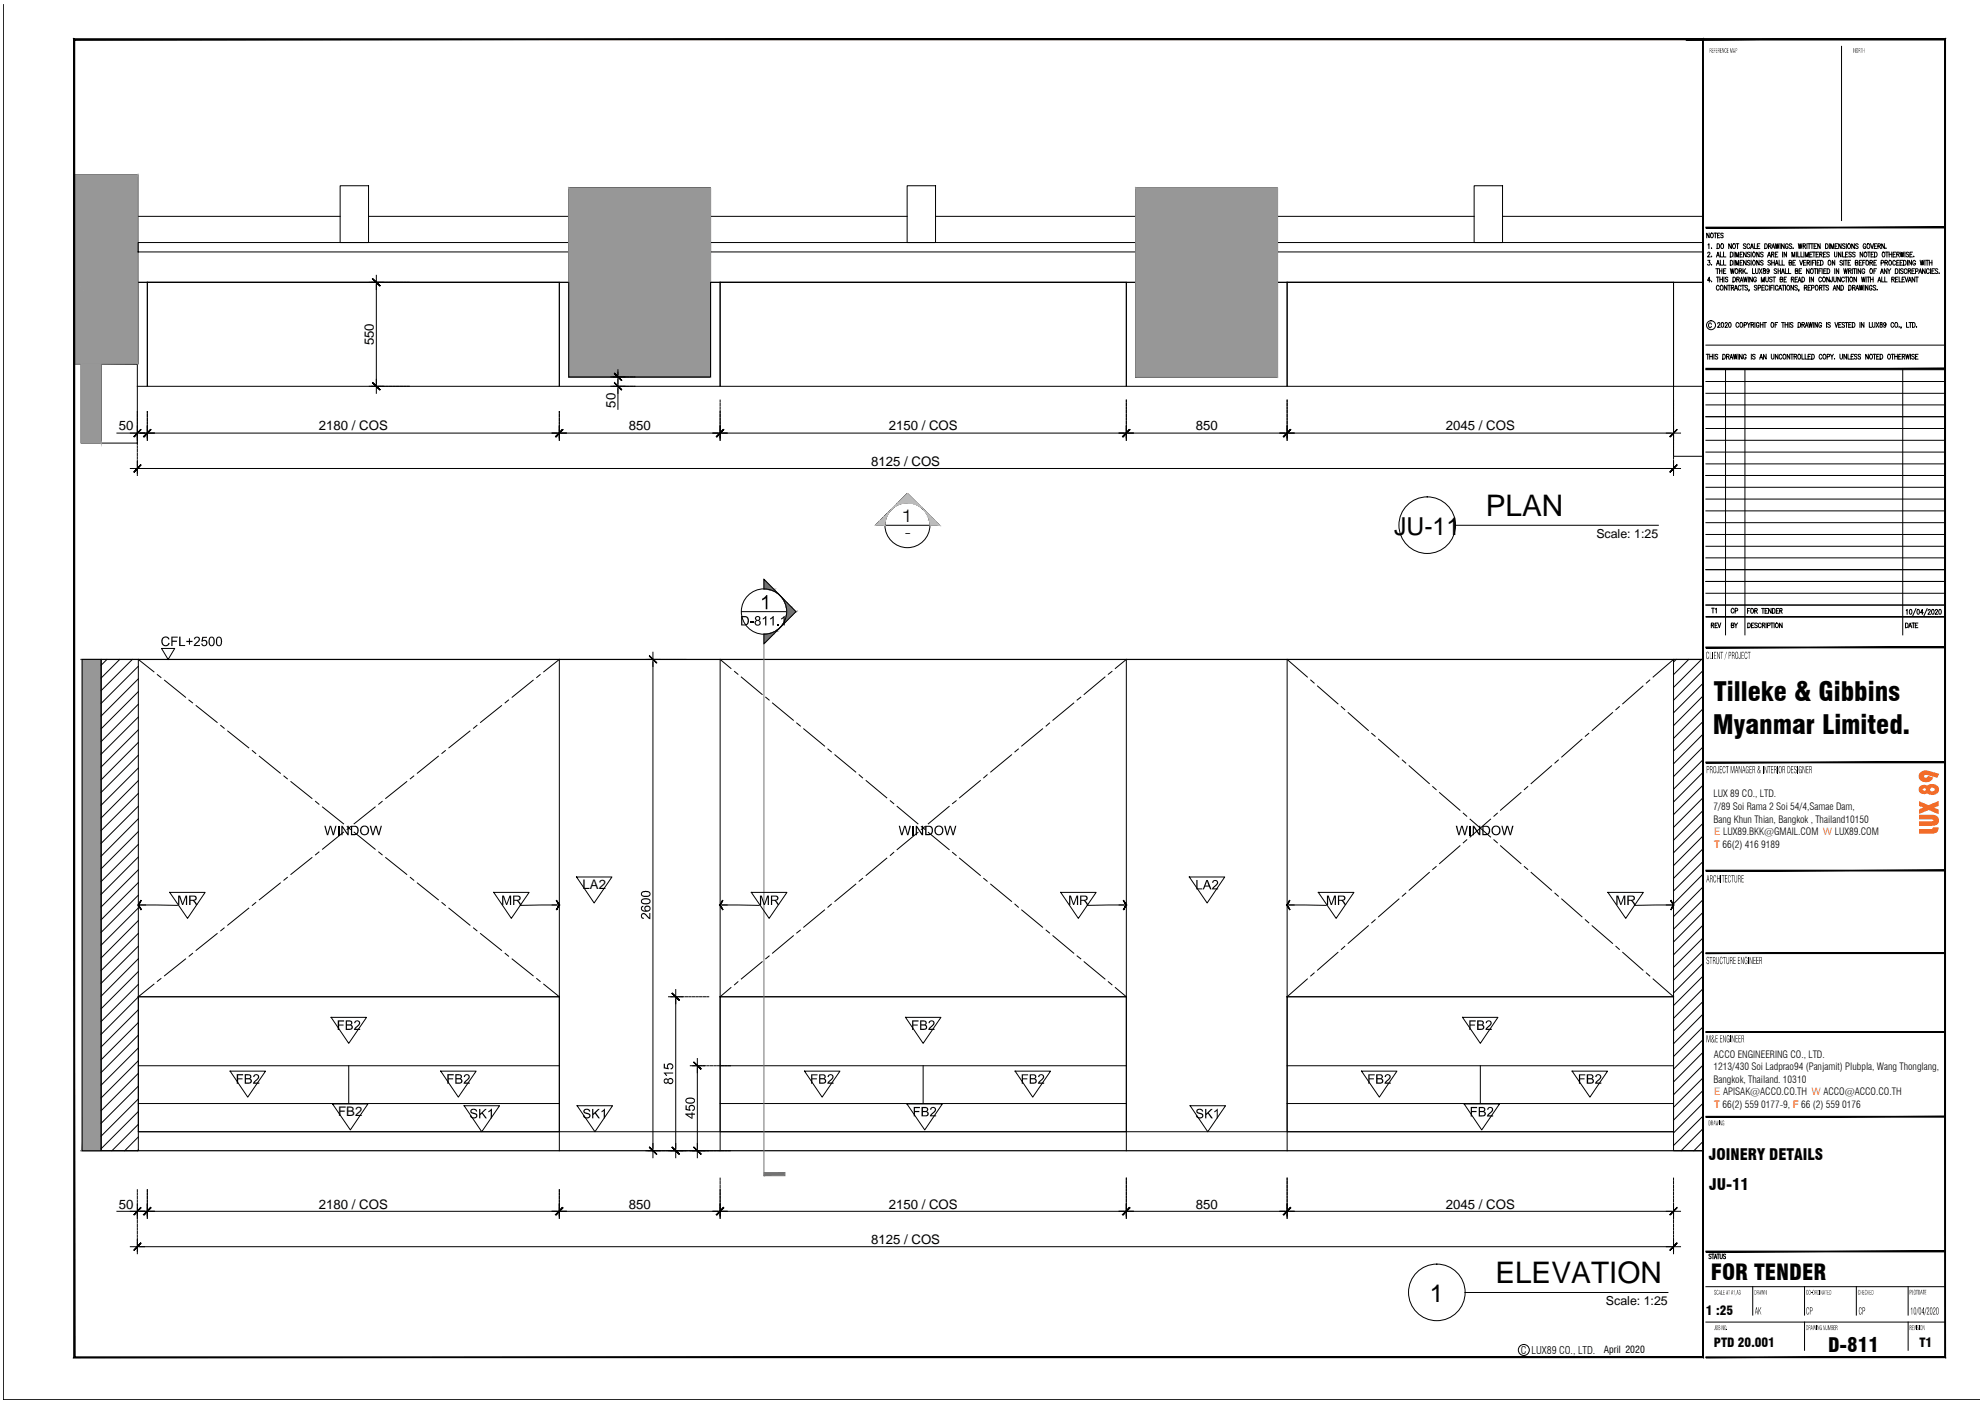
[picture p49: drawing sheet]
<svg xmlns="http://www.w3.org/2000/svg" width="420mm" height="297mm" viewBox="0 0 420 297" stroke-linecap="round" stroke-linejoin="round" font-family="sans-serif">
<defs><g id="words">
<g font-size="6.3">
<text x="314.5" y="109.3">PLAN</text>
<text x="316.5" y="271.7">ELEVATION</text>
</g>
<g font-size="5.6">
<text x="362.8" y="148.3">Tilleke &amp; Gibbins</text>
<text x="362.5" y="155.4">Myanmar Limited.</text>
</g>
<g font-size="5.2">
<text x="295.1" y="113.4">JU-11</text>
<text x="302.7" y="275.8">1</text>
</g>
<text font-size="4.7" x="362.1" y="271.1">FOR TENDER</text>
<text font-size="4.2" x="387" y="286.2">D-811</text>
<text font-size="3.6" x="190.9" y="110.6">1</text>
<g font-size="3.3">
<text x="361.7" y="245.6">JOINERY DETAILS</text>
<text x="361.8" y="251.8">JU-11</text>
</g>
<g font-size="2.8">
<text x="79.1" y="73.1" transform="rotate(-90 79.1 73.1)">550</text>
<text x="130.3" y="86.3" transform="rotate(-90 130.3 86.3)">50</text>
<text x="25.1" y="91.1">50</text>
<text x="67.5" y="91.1">2180 / COS</text>
<text x="133.1" y="91.1">850</text>
<text x="188.1" y="91.1">2150 / COS</text>
<text x="253.1" y="91.1">850</text>
<text x="306.1" y="91.1">2045 / COS</text>
<text x="184.4" y="98.6">8125 / COS</text>
<text x="191.5" y="113.7">-</text>
<text x="123.3" y="188.3">LA2</text>
<text x="71.6" y="236.3">FB2</text>
<text x="25.1" y="255.9">50</text>
<text x="67.5" y="255.9">2180 / COS</text>
<text x="133.1" y="255.9">850</text>
<text x="188.1" y="255.9">2150 / COS</text>
<text x="253.1" y="255.9">850</text>
<text x="306.1" y="255.9">2045 / COS</text>
<text x="184.4" y="263.4">8125 / COS</text>
</g>
<g font-size="2.7">
<text x="361.1" y="278.5">1 :25</text>
<text x="362.8" y="285.2">PTD 20.001</text>
<text x="406.3" y="285.2">T1</text>
</g>
<g font-size="2.6">
<text x="337.9" y="114">Scale: 1:25</text>
<text x="339.9" y="276.4">Scale: 1:25</text>
</g>
<g font-size="2.2" fill="#f26722">
<text x="362.8" y="176.8">E LUX89.BKK@GMAIL.COM W LUX89.COM</text>
<text x="362.8" y="179.5">T 66(2) 416 9189</text>
<text x="362.8" y="231.9">E APISAK@ACCO.CO.TH W ACCO@ACCO.CO.TH</text>
<text x="362.8" y="234.5">T 66(2) 559 0177-9, F 66 (2) 559 0176</text>
</g>
<text font-size="2.2" x="321.9" y="286.7">C LUX89 CO., LTD.</text>
<g font-size="2.1">
<text x="362.7" y="168.8">LUX 89 CO., LTD.</text>
<text x="362.7" y="171.5">7/89 Soi Rama 2 Soi 54/4,Samae Dam,</text>
<text x="362.7" y="174.2">Bang Khun Thian, Bangkok , Thailand10150</text>
<text x="362.7" y="226.6">1213/430 Soi Ladprao94 (Panjamit) Plubpla, Wang Thonglang,</text>
<text x="362.8" y="223.9">ACCO ENGINEERING CO., LTD.</text>
<text x="362.7" y="229.2">Bangkok, Thailand. 10310</text>
<text x="339.5" y="286.6">April 2020</text>
</g>
</g></defs>
<!-- layer: D-ELEV-FINE -->
<g fill="none" stroke="#000" stroke-width=".21">
<path d="M72 39.3h6v12.1h-6zM192 39.3h6v12.1h-6zM312 39.3h6v12.1h-6zM29.2 59.8h91.2v20h30v-20h90M29.2 45.8h42.8M29.2 51.4h91.2v1.9h-91.2zM31.2 59.8h87.2v22h-87.2zM31.2 59.8v22h-2.1M78 45.8h42.4M118.4 59.8v22h34v-22M150.4 51.4h90v1.9h-90zM150.4 45.8h41.6"/>
<path d="M152.4 59.8h86v22h-86zM198 45.8h42.4M238.4 59.8v22h34v-22M270.4 51.4h90v1.9h-90zM270.4 59.8h90M270.4 45.8h41.6M272.4 59.8h81.8v22h-81.8zM318 45.8h42.4M354.2 59.8v22M29.3 239.6h324.9"/>
</g>
<!-- layer: WALL -->
<path d="M21.4 77l7.7 .1v16.7h-7.7z" fill="none" stroke="#000" stroke-width=".21"/>
<!-- layer: A-WKSN -->
<path d="M360.4 81.8h-6.2v14.8h6.2" fill="none" stroke="#000" stroke-width=".21"/>
<!-- layer: D-ELEV-LITE -->
<g fill="none" stroke="#000" stroke-width=".21">
<path d="M15.7 37h13.5v40h-13.5h13.5M120.4 39.8h30v40h-30zM240.4 39.8h30v40h-30zM360.4 39.8v40M17.2 77h4.2v16.8h-4.2zM360.4 79.8h.1M21.4 139.6h7.9v104h-7.9zM118.4 139.6v104M152.4 139.6v104M238.4 139.6v104M272.4 139.6v104M360.4 139.6h-6.2v104h6.2"/>
<path d="M29.3 211h89.1v28.6h-89.1zM29.3 211h89.1M152.4 211h86v28.6h-86zM152.4 211h86M272.4 211h81.8v28.6h-81.8zM272.4 211h81.8M29.3 225.6h89.1M29.3 233.6h89.1M73.8 225.6v8M152.4 225.6h86M152.4 233.6h86M195.4 225.6v8"/>
<path d="M272.4 225.6h81.8M272.4 233.6h81.8M313.3 225.6v8"/>
</g>
<!-- layer: 0 -->
<g fill="none" stroke="#000" stroke-width=".21">
<path d="M120.4 39.8h30v40h-30zM29.2 59.8v17.2M78.2 59.8h2.9M79.7 58.3v3M120.4 59.8v20h30v-20M240.4 59.8v20h30v-20M360.4 59.8v20M129.3 79.8h3M130.8 78.3v5M360.4 79.8h.1M27.6 91.7h5.1M27.6 99.2h3"/>
<path d="M29.1 90.2v3M29.1 97.7v3M31.2 90.2v3M78.2 81.8h2.9M79.7 80.3v3M116.9 91.7h3M118.4 90.2v3M129.3 81.8h3M150.9 91.7h3M152.4 90.2v3M236.9 91.7h3M238.4 90.2v3"/>
<path d="M270.9 91.7h3M272.4 90.2v3M352.7 91.7h3M352.7 99.2h3M354.2 90.2v3M354.2 97.7v3M136.7 139.6h3M138.2 138.1v3M411.7 137.1v150.3M29.3 191.6h1.5M29.8 191.6l7.7 .1M116.9 191.6h1.5"/>
<path d="M117.9 191.6l-7.8 .1M152.4 191.6h1.5M152.9 191.6l7.8 .1M236.9 191.6h1.5M237.9 191.6l-7.7 .1M272.4 191.6h1.5M273 191.6l7.7 .1M352.7 191.6h1.5M353.7 191.6l-7.7 .1M141.5 211h3M143 209.5v3M146.1 225.6h3"/>
<path d="M147.6 224.1v3M27.6 256.5h5.1M29.1 254.9v3M31.2 254.9v3M116.9 256.5h3M118.4 254.9v3M136.7 243.6h3M138.2 242.1v3M141.5 243.6h3M143 242.1v3M146.1 243.6h3M147.6 242.1v3"/>
<path d="M150.9 256.5h3M152.4 254.9v3M236.9 256.5h3M238.4 254.9v3M270.9 256.5h3M272.4 254.9v3M352.7 256.5h3M354.2 254.9v3M27.6 263.9h3M29.1 262.4v3M352.7 263.9h3M354.2 262.4v3"/>
</g>
<!-- layer: D-ELEV-VFIN -->
<g fill="#979797" stroke="#979797" stroke-width=".21">
<path d="M15.7 59.1l13.5 17.9h-13.5z"/>
<path d="M360.4 39.8v40z"/>
<path d="M29.2 37l-13.5 22.1 13.5 17.9zM15.7 37h13.5l-13.5 22.1z"/>
<path d="M17.2 77l4.2 16.8v-16.8zM17.2 77l4.2 16.8h-4.2z"/>
<path d="M240.4 39.8l30 40v-40zM240.4 39.8l30 40h-30z"/>
<path d="M120.4 39.8l30 40v-40zM120.4 39.8l30 40h-30z"/>
<path d="M17.4 139.6v104l4-104zM21.4 139.6v104h-4z"/>
</g>
<!-- layer: D-DIM -->
<g fill="none" stroke="#000" stroke-width=".21">
<path d="M78.6 59.8h.5M79.4 59.8h.5M80.1 59.8h.5M80.9 59.8h.5M81.6 59.8h.6M82.4 59.8h.5M83.2 59.8h.5M83.9 59.8h.5M84.7 59.8h.5M85.5 59.8h.5M86.2 59.8h.4M79.7 60.3v21"/>
<path d="M129.8 79.8h.3M130.3 79.8h.5M130.8 78.8v.5M131.1 79.8h.5M131.9 79.8h.5M132.6 79.8h.5M133.4 79.8h.5M134.1 79.8h.3M24.8 91.7h4.3M29.1 87.1v.4M29.1 87.8v.5M29.1 88.5v.5"/>
<path d="M29.1 89.3v.5M29.1 90v.6M29.1 90.8v.5M29.1 91.6v.5M29.1 92.2v.5M29.1 92.9v.5M29.1 93.6v.5M29.1 94.4v.5M29.1 95.2v.5M29.1 95.9v.5M29.1 96.7v.5M29.1 97.5v.5"/>
<path d="M29.1 98.2v.5M29.1 99v.5M29.1 99.7v.5M29.6 91.7h1.1M29.6 99.2h324.1M31.2 87.1v.4M31.2 87.8v.5M31.2 88.5v.5M31.2 89.3v.5M31.2 90v.6M31.2 90.8v.5M31.2 91.6v.5"/>
<path d="M31.2 92.3v.4M31.7 91.7h86.2M78.6 81.8h.5M79.4 81.8h.5M80.1 81.8h.5M80.9 81.8h.5M81.6 81.8h.6M82.4 81.8h.5M83.2 81.8h.5M83.9 81.8h.5M84.7 81.8h.5M85.5 81.8h.5"/>
<path d="M86.2 81.8h.4M118.4 87.1v.4M118.4 87.8v.5M118.4 88.5v.5M118.4 89.3v.5M118.4 90v.6M118.4 90.8v.5M118.4 91.6v.5M118.4 92.3v.4M118.9 91.7h33M129.8 81.8h.3M130.3 81.8h.5"/>
<path d="M130.8 82.3v4.4M131.1 81.8h.5M131.9 81.8h.5M132.6 81.8h.5M133.4 81.8h.5M134.1 81.8h.3M152.4 84.7v.4M152.4 85.4v.5M152.4 86.1v.6M152.4 86.9v.6M152.4 87.7v.6M152.4 88.4v.6"/>
<path d="M152.4 89.2v.6M152.4 90v.6M152.4 90.7v.6M152.4 91.5v.6M152.4 92.2v.5M152.9 91.7h85M238.4 84.7v.4M238.4 85.4v.5M238.4 86.1v.6M238.4 86.9v.5M238.4 87.7v.5M238.4 88.4v.5"/>
<path d="M238.4 89.2v.5M238.4 90v.5M238.4 90.7v.5M238.4 91.5v.5M238.4 92.2v.5M238.9 91.7h33M272.4 84.7v.4M272.4 85.4v.5M272.4 86.1v.6M272.4 86.9v.5M272.4 87.7v.5M272.4 88.4v.5"/>
<path d="M272.4 89.2v.5M272.4 90v.5M272.4 90.7v.5M272.4 91.5v.5M272.4 92.2v.5M273 91.7h80.7M354.2 84.7v.4M354.2 85.4v.5M354.2 86.1v.6M354.2 86.9v.5M354.2 87.7v.5M354.2 88.4v.5"/>
<path d="M354.2 89.2v.5M354.2 90v.5M354.2 90.7v.5M354.2 91.5v.5M354.2 92.2v.5M354.2 92.9v.5M354.2 93.6v.5M354.2 94.4v.5M354.2 95.2v.5M354.2 95.9v.5M354.2 96.7v.5M354.2 97.5v.5"/>
<path d="M354.2 98.2v.5M354.2 99v.5M354.2 99.7v.5M137.2 139.6h.5M137.9 139.6h.5M138.7 139.6h.5M139.4 139.6h.5M140.2 139.6h.5M141 139.6h.5M141.7 139.6h.5M142.5 139.6h.5M143.2 139.6h.5"/>
<path d="M144 139.6h.5M144.8 139.6h.4M138.2 140.1v103M142 211h.5M142.7 211h.5M143 211.5v31.6M143.5 211h.5M144.3 211h.5M145 211h.5M145.8 211h.5M146.5 211h.6M147.3 211h.5"/>
<path d="M148.1 211h.5M148.8 211h.5M149.6 211h.4M146.6 225.6h.5M147.3 225.6h.5M147.6 226.1v17M148.1 225.6h.5M148.8 225.6h.5M149.6 225.6h.5M150.4 225.6h.5M151.1 225.6h.5M151.9 225.6h.5"/>
<path d="M152.6 225.6h.5M153.4 225.6h.5M154.2 225.6h.4M24.8 256.5h4.3M29.1 251.9v.4M29.1 252.5v.5M29.1 253.3v.5M29.1 254v.6M29.1 254.8v.5M29.1 255.6v.5M29.1 256.3v.5M29.1 256.9v.5"/>
<path d="M29.1 257.6v.5M29.1 258.4v.5M29.1 259.2v.5M29.1 259.9v.5M29.6 256.5h1.1M31.2 251.9v.4M31.2 252.5v.5M31.2 253.3v.5M31.2 254v.6M31.2 254.8v.5M31.2 255.6v.5M31.2 256.3v.5"/>
<path d="M31.2 257.1v.3M31.7 256.5h86.2M118.4 251.9v.4M118.4 252.5v.5M118.4 253.3v.5M118.4 254v.6M118.4 254.8v.5M118.4 255.6v.5M118.4 256.3v.5M118.4 257.1v.3M118.9 256.5h33M137.2 243.6h.5"/>
<path d="M137.9 243.6h.5M138.7 243.6h.5M139.4 243.6h.5M140.2 243.6h.5M141 243.6h.5M141.7 243.6h3.8M145.8 243.6h.5M146.5 243.6h.6M147.3 243.6h.5M148.1 243.6h.5M148.8 243.6h.5M149.6 243.6h.5"/>
<path d="M150.4 243.6h.5M151.1 243.6h.5M151.9 243.6h.5M152.4 249.4v.5M152.4 250.1v.6M152.4 250.9v.5M152.4 251.7v.6M152.4 252.4v.6M152.4 253.2v.6M152.4 254v.6M152.4 254.7v.6M152.4 255.5v.6"/>
<path d="M152.4 256.2v.6M152.4 257v.4M152.6 243.6h.5M152.9 256.5h85M153.4 243.6h.5M154.2 243.6h.4M238.4 249.4v.5M238.4 250.1v.6M238.4 250.9v.5M238.4 251.7v.5M238.4 252.4v.5M238.4 253.2v.5"/>
<path d="M238.4 254v.5M238.4 254.7v.5M238.4 255.5v.5M238.4 256.2v.6M238.4 257v.4M238.9 256.5h33M272.4 249.4v.5M272.4 250.1v.6M272.4 250.9v.5M272.4 251.7v.5M272.4 252.4v.5M272.4 253.2v.5"/>
<path d="M272.4 254v.5M272.4 254.7v.5M272.4 255.5v.5M272.4 256.2v.6M272.4 257v.4M273 256.5h80.7M354.2 249.4v.5M354.2 250.1v.6M354.2 250.9v.5M354.2 251.7v.5M354.2 252.4v.5M354.2 253.2v.5"/>
<path d="M354.2 254v.5M354.2 254.7v.5M354.2 255.5v.5M354.2 256.2v.6M354.2 256.9v.5M354.2 257.6v.5M354.2 258.4v.5M354.2 259.2v.5M354.2 259.9v.5M29.1 260.7v.5M29.1 261.5v.5M29.1 262.2v.5"/>
<path d="M29.1 263v.5M29.1 263.7v.5M29.1 264.5v.4M29.6 263.9h324.1M354.2 260.7v.5M354.2 261.5v.5M354.2 262.2v.5M354.2 263v.5M354.2 263.7v.5M354.2 264.5v.4"/>
</g>
<!-- layer: 0 -->
<g fill="#000" stroke="#000" stroke-width=".21">
<path d="M78.9 59.1l1.5 1.5 .1-.1zM78.9 59.1l1.6 1.4z"/>
<path d="M130.1 79l1.5 1.5zM130 79.1l1.6 1.4z"/>
<path d="M29.8 90.9l-1.4 1.6zM29.8 90.9l-1.4 1.6-.1-.1z"/>
<path d="M29.8 98.4l-1.4 1.6 1.5-1.5zM29.8 98.4l-1.4 1.6-.1-.1z"/>
<path d="M30.4 92.4l.1 .1 1.4-1.6zM31.9 90.9l-1.4 1.6z"/>
<path d="M31.9 90.9l-1.4 1.6zM30.4 92.4l1.5-1.5-1.4 1.6z"/>
<path d="M78.9 81.1l1.6 1.4-1.6-1.5zM78.9 81.1l1.6 1.4-.1 .1z"/>
<path d="M119.1 90.9l-1.5 1.5 .1 .1zM119.1 90.9l-1.4 1.6z"/>
<path d="M119.1 90.9l-1.4 1.6zM119.1 90.9l-1.4 1.6-.1-.1z"/>
<path d="M130 81.1l1.5 1.5 .1-.1zM130.1 81l1.5 1.5z"/>
<path d="M151.6 92.4l.1 .1 1.4-1.6zM153.1 90.9l-1.4 1.6z"/>
<path d="M153.1 90.9l-1.4 1.6zM151.6 92.4l1.5-1.5-1.4 1.6z"/>
<path d="M237.6 92.4l.1 .1 1.4-1.6zM239.1 90.9l-1.4 1.6z"/>
<path d="M239.1 90.9l-1.4 1.6zM239.1 90.9l-1.4 1.6-.1-.1z"/>
<path d="M271.6 92.4l.1 .1 1.5-1.6zM273.2 90.9l-1.5 1.6z"/>
<path d="M273.2 90.9l-1.5 1.6zM271.6 92.4l1.6-1.5-1.5 1.6z"/>
<path d="M353.4 92.4l.1 .1 1.5-1.6zM355 90.9l-1.5 1.6z"/>
<path d="M355 98.4l-1.6 1.5 .1 .1zM355 98.4l-1.5 1.6z"/>
<path d="M137.4 138.9l1.6 1.4zM137.5 138.8l1.5 1.5z"/>
<path d="M29.2 191.6l.7 1zM29.2 191.6l.7 1zM29.8 190.6l-.6 1h.2zM29.8 190.6l-.4 1z"/>
<path d="M117.8 190.7l.6 .9zM117.8 190.7l.6 .9zM118.3 191.6l-.5 1 .6-1zM118.3 191.6l-.5 1z"/>
<path d="M152.3 191.6l.7 1zM152.3 191.6l.7 1zM152.9 190.6l-.6 1h.2zM152.9 190.6l-.4 1z"/>
<path d="M237.8 190.7l.6 .9zM237.8 190.7l.6 .9zM238.3 191.6l-.4 1 .5-1zM238.3 191.6l-.5 1z"/>
<path d="M272.4 191.6l.6 1zM272.4 191.6l.6 1zM273 190.6l-.6 1h.1zM273 190.6l-.5 1z"/>
<path d="M353.6 190.7l.7 .9zM353.6 190.7l.7 .9zM354.1 191.6l-.4 1 .6-1zM354.1 191.6l-.4 1z"/>
<path d="M142.2 210.3l1.6 1.5zM142.2 210.3l.1-.1 1.5 1.6z"/>
<path d="M146.8 224.9l1.5 1.5 .1-.1zM146.9 224.8l1.5 1.5z"/>
<path d="M29.8 255.7l-1.4 1.5 1.5-1.5zM29.8 255.7l-1.5 1.5z"/>
<path d="M30.4 257.2l1.5-1.5zM31.9 255.7l-1.4 1.5z"/>
<path d="M31.9 255.7l-1.4 1.5zM31.9 255.7l-1.5 1.5z"/>
<path d="M119.1 255.7l-1.5 1.5zM119.1 255.7h.1l-1.5 1.5z"/>
<path d="M119.1 255.7l-1.4 1.5 1.5-1.5zM119.1 255.7l-1.5 1.5z"/>
<path d="M137.5 242.8l1.5 1.5zM137.4 242.9l1.6 1.4z"/>
<path d="M142.3 242.8l-.1 .1 1.6 1.4zM142.2 242.9l1.6 1.4z"/>
<path d="M146.9 242.8l1.5 1.5zM146.8 242.9l1.6 1.4z"/>
<path d="M151.6 257.2l1.5-1.5zM153.1 255.7l-1.4 1.5z"/>
<path d="M153.1 255.7l-1.4 1.5zM153.1 255.7l-1.5 1.5z"/>
<path d="M239.1 255.7l-1.5 1.5zM239.1 255.7h.1l-1.5 1.5z"/>
<path d="M239.1 255.7l-1.4 1.5 1.5-1.5zM239.1 255.7l-1.5 1.5z"/>
<path d="M271.6 257.2l1.6-1.5zM273.2 255.7l-1.5 1.5z"/>
<path d="M273.2 255.7l-1.5 1.5zM273.2 255.7l-1.6 1.5z"/>
<path d="M355 255.7l-1.6 1.5zM355 255.7l-1.5 1.5z"/>
<path d="M29.8 263.1l-1.4 1.6 1.5-1.5zM29.8 263.1l-1.5 1.6z"/>
<path d="M353.4 264.7l1.6-1.6zM355 263.1l-1.5 1.6z"/>
</g>
<!-- layer: D-DIM -->
<g fill="#000">
<path d="M135.8 193.5l.3-.2h.4l.9 1v-1h.3v1.3l-.4-.1-1-1-.4 .3v.3l.4 .2v.3l-.4-.1-.2-.4zM140.5 225.2h.2v.8l.6 .1-.1-.5 .2-.4 .5-.1 .4 .2 .2 .6-.3 .5h-.2l-.1-.2 .3-.1 .1-.5-.2-.2h-.3a.42 .42 0 0 0-.4 .3 .42 .42 0 0 0 .1 .4v.3l-1-.2zM140.5 227.1h2v.2h-1.6l.3 .5h-.2zM145.1 234h.3v.8l.5 .1-.2-.3 .1-.4 .3-.3h.6l.4 .5v.4l-.6 .4v-.3l.4-.1v-.3l-.2-.3-.3-.1-.3 .1-.1 .3 .1 .7-1-.2z"/>
<path d="M135.8 191.9l.4-.1v.2l-.3 .2v.3l.3 .2 .4 .1-.2-.3v-.4l.4-.4 .7 .2 .2 .3v.3l-.5 .5h-1l-.5-.4zM136.6 192.3a.45 .45 0 0 0 .9 0 .45 .45 0 0 0-.9 0z"/>
<path d="M135.8 190.4l.6-.2h.8l.4 .3 .1 .5-.5 .4h-1.1l-.4-.4zM136 190.5l-.1 .1a.65 .65 0 0 0 1 .6l.3-.1a.41 .41 0 0 0 .2-.5 .41 .41 0 0 0-.6-.2z"/>
<path d="M135.7 189l.5-.4h.9l.6 .4v.4l-.4 .5h-1l-.6-.3zM136 189l-.1 .4 .2 .2 1 .1 .4-.3v-.3l-.3-.2-.7-.1z"/>
<path d="M140.7 228.4l.2-.1 .3 .1a.2 .2 0 0 0 .2 .2 .2 .2 0 0 0 .2-.3l.5-.1 .3 .2 .1 .6-.2 .4-.6 .1-.3-.3-.1 .2h-.6l-.2-.3v-.5zM140.7 228.9a.32 .32 0 0 0 .6 0 .32 .32 0 0 0-.6 0zM141.5 228.9a.4 .4 0 0 0 .8 0 .4 .4 0 0 0-.8 0z"/>
<path d="M145.2 232.6l.6-.2 .9 .1 .4 .2v.6l-.5 .3h-1.2l-.3-.5zM145.4 232.8a.47 .47 0 0 0 .1 .5 .47 .47 0 0 0 .5 .1l.7-.1a.42 .42 0 0 0 .1-.5 .42 .42 0 0 0-.6-.2z"/>
<path d="M145.1 235.8h1.3v-.3h.2v.3h.5v.2h-.5v.9h-.2l-1.3-.9zM145.5 236l.9 .6v-.6z"/>
</g>
<g fill="none" stroke="#000" stroke-width=".21">
<path d="M35.9 188.9h7.5l-3.7 5.5zM104.5 188.9h7.5l-3.8 5.5zM122 185.7h7.5l-3.7 5.5zM159 188.9h7.6l-3.8 5.5zM224.5 188.9h7.5l-3.8 5.5zM251.7 185.7h7.5l-3.7 5.5zM279 188.9h7.6l-3.8 5.5zM340.3 188.9h7.5l-3.7 5.5zM70.1 215.4h7.5l-3.8 5.5zM191.7 215.4h7.5l-3.8 5.5zM309.6 215.4h7.5l-3.8 5.5zM48.7 226.8h7.5l-3.8 5.5z"/>
<path d="M70.4 233.7h7.5l-3.7 5.5zM93.3 226.8h7.5l-3.8 5.5zM98.2 234.1h7.5l-3.7 5.5zM122.2 234.1h7.5l-3.8 5.5zM170.3 226.8h7.5l-3.8 5.5zM192 233.7h7.5l-3.8 5.5zM214.9 226.8h7.5l-3.8 5.5zM251.9 234.1h7.5l-3.8 5.5zM288.2 226.8h7.5l-3.7 5.5zM309.9 233.7h7.5l-3.8 5.5zM332.8 226.8h7.5l-3.8 5.5z"/>
</g>
<g fill="#000">
<path d="M37.7 189.6h.4l.6 1.7 .6-1.7h.3v2h-.2v-1.7l-.6 1.7h-.2l-.6-1.7v1.7h-.3zM106.3 189.6h.4l.6 1.7 .6-1.7h.3v2h-.3v-1.7l-.6 1.7h-.2l-.6-1.7v1.7h-.2zM160.9 189.6h.3l.6 1.7 .6-1.7h.4v2h-.3v-1.7l-.6 1.7h-.2l-.6-1.7v1.7h-.2zM226.3 189.6h.4l.6 1.7 .6-1.7h.3v2h-.2v-1.7l-.6 1.7h-.3l-.5-1.7v1.7h-.3zM253.2 186.3h.3v1.8h1v.2h-1.3zM256.7 186.6l.3-.3 .7 .2 .1 .2v.5l-.9 .9h.9v.2h-1.3l.2-.4 .9-.9-.1-.4-.2-.1-.3 .1-.2 .3h-.2zM280.9 189.6h.3l.6 1.7 .6-1.7h.4v2h-.3v-1.7l-.6 1.7h-.2l-.6-1.7v1.7h-.2zM342.1 189.6h.4l.6 1.7 .6-1.7h.3v2h-.2v-1.7l-.6 1.7h-.2l-.6-1.7v1.7h-.3zM71.5 216h1.3v.3h-1v.6h.9v.2h-.9v1h-.3zM75.1 216.2l.4-.2 .6 .2 .1 .7-.9 .9h.9v.3h-1.3l.2-.5 .9-.9v-.3l-.2-.2h-.3l-.3 .4h-.2zM193.1 216h1.3v.3h-1.1v.6h1v.2h-1v1h-.2zM196.6 216.3l.3-.2 .4-.1 .5 .3-.1 .7-.9 .8h1v.3h-1.3l.2-.5 .8-.8a.38 .38 0 0 0-.2-.6 .38 .38 0 0 0-.5 .4h-.3z"/>
<path d="M311 216h1.4v.3h-1.1v.6h.9v.2h-.9v1h-.3zM314.5 216.3l.5-.3 .4 .1 .3 .2v.5l-.9 1h1v.3h-1.4l.2-.5 .9-.9a.37 .37 0 0 0-.4-.5 .37 .37 0 0 0-.4 .4h-.2zM50.1 227.4h1.4v.3h-1.1v.6h.9v.2h-.9v.9h-.3zM53.7 227.6l.7-.2 .4 .3v.6l-.9 .9h1v.2h-1.4l.2-.3 .9-1v-.3l-.3-.2-.3 .1-.2 .3h-.2zM94.7 227.4h1.3v.3h-1v.6h.9v.2h-.9v.9h-.3zM98.3 227.6l.7-.2 .4 .3-.1 .6-.8 .9h.9v.2h-1.3l.1-.3 .9-.9a.38 .38 0 0 0-.2-.6 .38 .38 0 0 0-.5 .4h-.2zM99.6 235l.4-.3h.5l.4 .3 .1 .3h-.3l-.2-.3h-.4a.32 .32 0 0 0-.3 .4 .32 .32 0 0 0 .5 .2l.7 .3 .1 .3-.2 .4-.5 .2h-.5l-.4-.5v-.2h.2l.2 .4h.7a.3 .3 0 0 0 .2-.3 .3 .3 0 0 0-.4-.3l-.8-.4zM101.4 234.8h.3v1l1-1h.3l-.8 .8 .9 1.2h-.4l-.7-1-.3 .3v.7h-.3zM103.4 235.2l.7-.5v2.1h-.2v-1.6l-.5 .3zM123.5 235l.3-.2 .6-.1 .5 .3 .1 .3h-.3l-.2-.3h-.3a.36 .36 0 0 0-.5 .3 .36 .36 0 0 0 .6 .3l.4 .1 .3 .4v.2l-.3 .4-.8 .1-.5-.5v-.2h.2l.4 .5 .7-.2a.42 .42 0 0 0-.1-.4 .42 .42 0 0 0-.5-.2l-.5-.2zM125.3 234.8h.3v1l1-1h.3l-.8 .8 .9 1.2h-.4l-.7-1-.3 .3v.7h-.3zM127.3 235.2l.7-.5v2.1h-.2v-1.6l-.5 .3z"/>
<path d="M171.7 227.5h1.3v.2h-1.1v.6h1v.2h-1v.9h-.2zM175.3 227.6l.6-.2 .5 .3-.1 .6-.8 .9h.9v.2h-1.3l.1-.3 .7-.6 .3-.5a.38 .38 0 0 0-.4-.4 .38 .38 0 0 0-.4 .4h-.2zM193.4 234.4h1.3v.2h-1v.6h.9v.3h-.9v.8h-.3zM197 234.5l.7-.1 .4 .2-.1 .7-.8 .8h.9v.2h-1.3l.2-.3 .9-1a.37 .37 0 0 0-.4-.4 .37 .37 0 0 0-.4 .4h-.2zM216.3 227.5h1.3v.2h-1.1v.6h1v.2h-1v.9h-.2zM219.8 227.7l.7-.3 .5 .3-.1 .6-.9 .9h1v.2h-1.3l.2-.4 .6-.5 .3-.5a.38 .38 0 0 0-.4-.4 .38 .38 0 0 0-.4 .4h-.3zM253.4 234.9l.8-.2 .4 .3 .1 .3h-.3l-.1-.2-.3-.1-.5 .1a.37 .37 0 0 0 .1 .4 .37 .37 0 0 0 .4 .1l.7 .4-.2 .6-.4 .2h-.5l-.5-.5v-.2h.3l.2 .4 .5 .1a.32 .32 0 0 0 .4-.4 .32 .32 0 0 0-.4-.3l-.8-.4zM255.1 234.8h.2v1l1-1h.4l-.9 .8 .9 1.2h-.3l-.7-1-.4 .3v.7h-.2zM257 235.2l.8-.5v2.1h-.3v-1.6l-.4 .3zM289.6 227.5h1.4v.2h-1.1v.6h.9v.2h-.9v.9h-.3zM293.2 227.7l.4-.3 .4 .1 .3 .2v.6l-.9 .9h1v.2h-1.3l.1-.4 .9-.8v-.4l-.4-.2a.33 .33 0 0 0-.3 .4h-.3zM311.3 234.4h1.4v.2h-1.1v.6h.9v.3h-.9v.9h-.3z"/>
<path d="M314.9 234.6l.3-.2h.4l.4 .2v.6l-.9 .9h.9v.3h-1.3l.2-.5 .9-.9-.2-.4h-.3l-.3 .4h-.2zM334.2 227.5h1.4v.2h-1.1v.6h.9v.2h-.9v.9h-.3zM337.7 227.7l.5-.3 .6 .2 .1 .3v.4l-.9 .9h.9v.2h-1.3l.2-.4 .9-.8v-.4l-.4-.2a.33 .33 0 0 0-.4 .4h-.2z"/>
<path d="M40 189.6h1.2l.4 .3v.6l-.5 .2 .7 .9h-.3l-.7-.9h-.5v.9h-.3zM40.3 189.8v.7h.7l.4-.3-.3-.4z"/>
<path d="M108.6 189.6h1.2l.3 .2v.7l-.4 .2 .7 .9h-.3l-.7-.9h-.5v.9h-.3zM108.9 189.8v.7h.6a.34 .34 0 0 0 .4-.4 .34 .34 0 0 0-.4-.3z"/>
<path d="M163.2 189.6h1.2l.3 .2v.6l-.5 .3 .8 .9h-.4l-.7-.9h-.5v.9h-.2zM163.4 189.8v.7h.8a.33 .33 0 0 0 .3-.4 .33 .33 0 0 0-.4-.3z"/>
<path d="M228.6 189.6h1.2l.4 .2v.7l-.5 .2 .7 .9h-.3l-.7-.9h-.5v.9h-.3zM228.9 189.8v.7h.7a.34 .34 0 0 0 .3-.4 .34 .34 0 0 0-.4-.3z"/>
<path d="M255.3 186.3h.3l.8 2h-.3l-.2-.6h-.8l-.3 .6h-.2zM255.5 186.5l-.4 1h.7z"/>
<path d="M283.2 189.6h1.2l.3 .2 .1 .6-.6 .3 .8 .9h-.4l-.7-.9h-.5v.9h-.2zM283.4 189.8v.7h.8a.33 .33 0 0 0 .3-.4 .33 .33 0 0 0-.4-.3z"/>
<path d="M344.5 189.6h1.1l.4 .3v.6l-.5 .2 .7 .9h-.3l-.7-.9h-.5v.9h-.2zM344.7 189.8v.7h.6a.35 .35 0 0 0 .5-.3 .35 .35 0 0 0-.4-.4z"/>
<path d="M73.2 216h.9l.4 .3 .1 .4-.3 .3 .4 .4-.2 .5-.4 .2h-.9zM73.4 216.3v.6h.5a.33 .33 0 0 0 .4-.3 .33 .33 0 0 0-.4-.3zM73.4 217.1v.7h.6a.36 .36 0 0 0 .4-.4 .36 .36 0 0 0-.5-.3z"/>
<path d="M194.8 216h.9l.4 .2 .1 .5-.3 .3 .3 .2v.4l-.2 .3-1.2 .2zM195 216.3v.6h.5a.33 .33 0 0 0 .4-.4 .33 .33 0 0 0-.5-.2zM195 217.1v.7h.7l.3-.2-.1-.3-.2-.2z"/>
<path d="M312.7 216h.8l.5 .2 .1 .4-.3 .4 .4 .3v.3l-.2 .3-1.3 .2zM313 216.3v.6h.4a.33 .33 0 0 0 .4-.4 .33 .33 0 0 0-.5-.2zM313 217.1v.7h.6a.35 .35 0 0 0 .3-.4 .35 .35 0 0 0-.5-.3z"/>
<path d="M51.8 227.4l1.1 .1 .3 .2v.4l-.3 .3 .3 .2 .1 .4-.2 .3-1.3 .1zM52.1 227.7v.6h.4a.32 .32 0 0 0 .4-.4 .32 .32 0 0 0-.4-.2zM52.1 228.5v.7l.9-.1a.38 .38 0 0 0 0-.5 .38 .38 0 0 0-.5-.1z"/>
<path d="M96.4 227.4l1 .1 .3 .2 .1 .4-.3 .3 .3 .2 .1 .3-.2 .4-1.3 .1zM96.6 227.7v.6h.5a.32 .32 0 0 0 .4-.4 .32 .32 0 0 0-.4-.2zM96.6 228.5v.7l1-.1a.39 .39 0 0 0-.1-.5 .39 .39 0 0 0-.4-.1z"/>
<path d="M173.4 227.5l1.3 .1 .1 .5-.3 .3 .3 .2 .1 .3-.2 .4-1.3 .1zM173.6 227.7v.6h.5a.32 .32 0 0 0 .4-.4 .32 .32 0 0 0-.4-.2zM173.6 228.5v.7l1-.1-.1-.5z"/>
<path d="M195.1 234.4h.9l.4 .2 .1 .4-.3 .3 .3 .2 .1 .4-.2 .4h-1.3zM195.4 234.6v.6l.8-.1a.35 .35 0 0 0-.1-.4 .35 .35 0 0 0-.4-.1zM195.4 235.5v.6h.6l.2-.1a.36 .36 0 0 0 0-.5 .36 .36 0 0 0-.4 0z"/>
<path d="M218 227.5h1l.3 .2 .1 .4-.3 .2 .3 .4-.1 .6-1.3 .1zM218.2 227.7v.6h.5a.33 .33 0 0 0 .4-.4 .33 .33 0 0 0-.5-.2zM218.2 228.5v.7h.7l.3-.2-.1-.4-.2-.1z"/>
<path d="M291.3 227.5h1.1l.2 .2 .1 .3-.3 .4 .4 .3-.1 .6-.4 .1h-1zM291.6 227.7v.6h.4a.33 .33 0 0 0 .5-.4 .33 .33 0 0 0-.5-.2zM291.6 228.5v.7h.5a.36 .36 0 0 0 .4-.4 .36 .36 0 0 0-.5-.3z"/>
<path d="M313 234.4h.9l.4 .2 .1 .4-.3 .3 .3 .2 .1 .3-.3 .5-1.2 .1zM313.3 234.6v.6h.4a.33 .33 0 0 0 .4-.3 .33 .33 0 0 0-.4-.3zM313.3 235.5v.6l.9-.1-.1-.5z"/>
<path d="M335.9 227.5h1.1l.2 .2 .1 .3-.3 .4 .4 .3v.3l-.3 .4h-1.2zM336.2 227.7v.6h.7l.1-.3-.1-.3zM336.2 228.5v.7h.6a.35 .35 0 0 0 .3-.4 .35 .35 0 0 0-.5-.3z"/>
</g>
<path d="M34.2 137.3h2.8l-1.4 2.3z" fill="none" stroke="#000" stroke-width=".21"/>
<g fill="#000">
<path d="M34.4 135l.5-.3 .5 .1 .4 .2 .1 .3-.3 .1-.2-.4h-.6l-.3 .3-.1 .3v.5l.4 .5h.5l.3-.5h.3l-.3 .6-.7 .1-.5-.3-.3-.5v-.5zM36.3 134.8h1.3v.2h-1.1v.6h1v.3h-1v.9h-.2zM37.9 134.8h.3v1.8h1v.2h-1.3zM39.4 135.7h.6v-.6h.2v.6h.6v.2h-.6v.6h-.2v-.6h-.6zM41.2 135l.7-.2 .3 .2v.7l-.9 .9h1v.2h-1.3l.1-.4 1-1-.2-.4h-.4l-.2 .4-.3-.1zM42.8 134.8h1v.2h-.8l-.1 .6 .6-.1 .4 .3v.6l-.5 .4h-.5l-.3-.5 .2-.1 .3 .4h.3l.2-.2v-.5l-.1-.2-.9 .1z"/>
<path d="M44.3 135l.3-.2h.4l.4 .4 .1 .9-.3 .6-.6 .1-.4-.4-.1-.9zM44.6 135l-.2 1.1 .3 .5h.3l.2-.3-.1-1a.33 .33 0 0 0-.5-.3z"/>
<path d="M45.9 135l.2-.2h.5l.3 .4 .1 1.1-.5 .5h-.4l-.3-.3-.1-1.1zM46.2 135l-.2 .4v.9a.39 .39 0 0 0 .5 .3 .39 .39 0 0 0 .2-.6l-.1-.9z"/>
</g>
<!-- layer: D-ELEV-MEDM -->
<path d="M17.2 139.6h343.2M17.2 243.6h343.2" fill="none" stroke="#000" stroke-width=".25"/>
<path d="M17.4 139.6h4v104h-4z" fill="none" stroke="#000" stroke-width=".21"/>
<!-- layer: D-ELEV-HIDD -->
<g fill="none" stroke="#000" stroke-width=".21">
<path d="M29.3 139.6l3.3 2.6M118.4 139.6l-3.3 2.6M152.4 139.6l2.3 1.9M238.4 139.6l-2.3 1.9M272.4 139.6l4.3 3.7M354.2 139.6l-4.3 3.7M33.3 142.8l.8 .6M34.8 144l4.5 3.6M40 148.2l.8 .6M41.5 149.4l4.5 3.6M46.7 153.6l.7 .6M48.2 154.8l4.4 3.5"/>
<path d="M53.4 158.9l.7 .6M94.3 158.9l-.8 .6M99.5 154.8l-4.5 3.5M101 153.6l-.8 .6M106.2 149.4l-4.5 3.6M107.6 148.2l-.7 .6M112.8 144l-4.4 3.6M114.3 142.8l-.7 .6M155.5 142.2l.7 .5M156.9 143.3l4.4 3.7M162.1 147.6l.7 .6M163.5 148.8l4.4 3.7"/>
<path d="M168.6 153.1l.8 .6M170.1 154.3l4.4 3.6M175.2 158.6l.8 .6M176.7 159.8l4.4 3.6M214.1 159.8l-4.4 3.6M215.5 158.6l-.7 .6M220.7 154.3l-4.4 3.6M222.2 153.1l-.8 .6M227.3 148.8l-4.4 3.7M228.8 147.6l-.8 .6M233.9 143.3l-4.4 3.7M235.4 142.2l-.8 .5"/>
<path d="M277.4 144l.8 .6M278.9 145.2l4.3 3.8M283.9 149.6l.7 .6M285.4 150.9l4.2 3.7M290.4 155.3l.7 .6M291.8 156.5l4.3 3.8M334.8 156.5l-4.2 3.8M336.3 155.3l-.7 .6M341.3 150.9l-4.3 3.7M342.8 149.6l-.8 .6M347.8 145.2l-4.3 3.8M349.2 144l-.7 .6"/>
<path d="M54.9 160.1l4.4 3.6M60.1 164.3l.7 .6M61.6 165.5l4.4 3.5M66.8 169.7l.7 .6M68.3 170.9l4.4 3.5M72.7 176.2l-4.4 3.6M73.5 175l.7 .6M74.2 175l-.7 .6M75 176.2l4.4 3.6M79.4 170.9l-4.4 3.5M80.9 169.7l-.7 .6M86.1 165.5l-4.5 3.5"/>
<path d="M87.6 164.3l-.7 .6M92.8 160.1l-4.5 3.6M181.8 164l.8 .7M183.3 165.3l4.4 3.6M188.5 169.5l.7 .6M189.9 170.7l4.4 3.7M194.3 176.2l-4.4 3.7M195 175l.8 .6M195.8 175l-.8 .6M196.5 176.2l4.4 3.7M200.9 170.7l-4.4 3.7M202.4 169.5l-.8 .6"/>
<path d="M207.5 165.3l-4.4 3.6M208.9 164l-.7 .7M296.8 160.9l.7 .6M298.3 162.1l4.2 3.8M303.3 166.5l.7 .7M304.7 167.8l4.3 3.7M309 179.1l-4.3 3.7M309.7 172.2l.8 .6M310.5 177.8l-.8 .6M311.2 173.4l4.3 3.8M315.5 173.4l-4.3 3.8M316.2 177.8l.7 .6"/>
<path d="M316.9 172.2l-.7 .6M317.6 179.1l4.3 3.7M321.9 167.8l-4.3 3.7M323.4 166.5l-.7 .7M328.4 162.1l-4.3 3.8M329.8 160.9l-.7 .6M46 197.7l-4.5 3.5M47.4 196.5l-.7 .6M52.6 192.3l-4.4 3.6M54.1 191.1l-.7 .6M59.3 186.9l-4.4 3.6M60.8 185.8l-.7 .6"/>
<path d="M66 181.6l-4.4 3.5M67.5 180.4l-.7 .6M80.2 180.4l.7 .6M81.6 181.6l4.5 3.5M86.9 185.8l.7 .6M88.3 186.9l4.5 3.6M93.5 191.1l.8 .6M95 192.3l4.5 3.6M100.2 196.5l.8 .6M101.7 197.7l4.5 3.5M167.9 198.1l-4.4 3.7M169.4 196.9l-.8 .6"/>
<path d="M174.5 192.7l-4.4 3.6M176 191.4l-.8 .7M181.1 187.2l-4.4 3.6M182.6 186l-.8 .6M187.7 181.7l-4.4 3.6M189.2 180.5l-.7 .6M201.6 180.5l.8 .6M203.1 181.7l4.4 3.6M208.2 186l.7 .6M209.7 187.2l4.4 3.6M214.8 191.4l.7 .7M216.3 192.7l4.4 3.6"/>
<path d="M221.4 196.9l.8 .6M222.9 198.1l4.4 3.7M289.6 196l-4.2 3.7M291.1 194.7l-.7 .7M296.1 190.3l-4.3 3.8M297.5 189.1l-.7 .6M302.5 184.7l-4.2 3.8M304 183.5l-.7 .6M322.7 183.5l.7 .6M324.1 184.7l4.3 3.8M329.1 189.1l.7 .6M330.6 190.3l4.2 3.8"/>
<path d="M335.6 194.7l.7 .7M337 196l4.3 3.7M32.6 208.4l-3.3 2.6M34.1 207.2l-.8 .6M39.3 203l-4.5 3.6M40.8 201.8l-.8 .6M106.9 201.8l.7 .6M108.4 203l4.4 3.6M113.6 207.2l.7 .6M115.1 208.4l3.3 2.6M154.7 209.1l-2.3 1.9M156.2 207.9l-.7 .6"/>
<path d="M161.3 203.6l-4.4 3.7M162.8 202.4l-.7 .6M228 202.4l.8 .6M229.5 203.6l4.4 3.7M234.6 207.9l.8 .6M236.1 209.1l2.3 1.9M276.7 207.3l-4.3 3.7M278.2 206l-.8 .6M283.2 201.6l-4.3 3.8M284.6 200.4l-.7 .6M342 200.4l.8 .6M343.5 201.6l4.3 3.8"/>
<path d="M348.5 206l.7 .6M349.9 207.3l4.3 3.7"/>
</g>
<!-- layer: D-ELEV-VFIN -->
<g fill="none" stroke="#000" stroke-width=".21">
<path d="M22.6 139.6l-1.2 1.2M25.3 139.6l-3.9 4M28 139.6l-6.6 6.6M354.8 139.6l-.6 .6M357.4 139.6l-3.2 3.2M360.2 139.6l-6 5.9M29.3 141.1l-7.9 7.8M29.3 143.7l-7.9 7.9M29.3 146.4l-7.9 7.9M29.3 149.1l-7.9 7.9M29.3 151.8l-7.9 7.9M29.3 154.5l-7.9 7.9"/>
<path d="M29.3 157.2l-7.9 7.9M29.3 159.9l-7.9 7.9M360.4 142l-6.2 6.3M360.4 144.7l-6.2 6.2M360.4 147.4l-6.2 6.2M360.4 150.1l-6.2 6.2M360.4 152.8l-6.2 6.2M360.4 155.5l-6.2 6.2M360.4 158.2l-6.2 6.2M29.3 162.6l-7.9 7.9M29.3 165.3l-7.9 7.9M29.3 168l-7.9 7.9"/>
<path d="M29.3 170.7l-7.9 7.9M29.3 173.4l-7.9 7.9M29.3 176.1l-7.9 7.8M29.3 178.8l-7.9 7.8M360.4 160.9l-6.2 6.2M360.4 163.6l-6.2 6.2M360.4 166.3l-6.2 6.2M360.4 169l-6.2 6.2M360.4 171.7l-6.2 6.2M360.4 174.4l-6.2 6.2M360.4 177l-6.2 6.3M360.4 179.7l-6.2 6.3"/>
<path d="M29.3 181.4l-7.9 8M29.3 184.2l-7.9 7.8M29.3 186.9l-7.9 7.8M29.3 189.5l-7.9 7.9M29.3 192.2l-7.9 7.9M29.3 194.9l-7.9 7.9M29.3 197.6l-7.9 7.9M360.4 182.5l-6.2 6.1M360.4 185.1l-6.2 6.2M360.4 187.8l-6.2 6.3M360.4 190.5l-6.2 6.2M360.4 193.2l-6.2 6.2"/>
<path d="M360.4 195.9l-6.2 6.2M360.4 198.6l-6.2 6.2M29.3 200.3l-7.9 7.9M29.3 203l-7.9 7.9M29.3 205.7l-7.9 7.9M29.3 208.4l-7.9 7.9M29.3 211.1l-7.9 7.9M29.3 213.8l-7.9 7.9M29.3 216.5l-7.9 7.9M29.3 219.2l-7.9 7.9M360.4 201.3l-6.2 6.2M360.4 204l-6.2 6.2"/>
<path d="M360.4 206.7l-6.2 6.2M360.4 209.4l-6.2 6.2M360.4 212.1l-6.2 6.2M360.4 214.8l-6.2 6.2M360.4 217.5l-6.2 6.2M29.3 221.9l-7.9 7.8M29.3 224.6l-7.9 7.9M29.3 227.2l-7.9 8M29.3 230l-7.9 7.8M29.3 232.7l-7.9 7.8M29.3 235.3l-7.9 7.9M29.3 238l-5.6 5.6"/>
<path d="M360.4 220.2l-6.2 6.2M360.4 222.8l-6.2 6.3M360.4 225.6l-6.2 6.2M360.4 228.3l-6.2 6.1M360.4 230.9l-6.2 6.3M360.4 233.6l-6.2 6.3M360.4 236.3l-6.2 6.2M360.4 239l-4.6 4.6M29.3 240.7l-2.9 2.9M29.3 243.4l-.2 .2M360.4 241.7l-1.9 1.9"/>
</g>
<g fill="#000">
<path d="M68.7 174.8h.2l.4 1.7 .5-1.7h.3l.5 1.7 .4-1.7h.2l-.5 2h-.3l-.5-1.8-.4 1.8h-.3zM71.5 174.8h.3v2h-.3zM72.2 174.8h.3l1.1 1.6v-1.6h.2v2h-.2l-1.1-1.5v1.5h-.3zM78.3 174.8h.3l.3 1.7 .5-1.7h.3l.5 1.7 .4-1.7h.2l-.5 2h-.3l-.4-1.8-.5 1.8h-.3zM190.2 174.8h.3l.4 1.7 .5-1.7h.3l.4 1.7 .4-1.7h.3l-.5 2h-.3l-.5-1.8-.5 1.8h-.3zM193.1 174.8h.3v2h-.3zM193.8 174.8h.3l1 1.6v-1.6h.3v2h-.3l-1-1.5v1.5h-.3zM199.8 174.8h.3l.4 1.7 .5-1.7h.3l.4 1.7 .5-1.7h.2l-.5 2h-.3l-.5-1.8-.5 1.8h-.2zM308.1 174.8h.3l.4 1.7 .5-1.7h.3l.4 1.7 .5-1.7h.2l-.5 2h-.3l-.5-1.8-.5 1.8h-.2zM311 174.8h.3v2h-.3zM311.7 174.8h.3l1.1 1.6v-1.6h.2v2h-.3l-1-1.5v1.5h-.3zM317.8 174.8h.2l.4 1.7 .5-1.7h.3l.4 1.7 .5-1.7h.3l-.6 2h-.2l-.5-1.8-.5 1.8h-.3z"/>
<path d="M74.3 174.8h1l.5 .3 .1 .8-.3 .8-1.3 .1zM74.5 175v1.6l.8-.1 .3-.4v-.8l-.3-.2z"/>
<path d="M76.4 175.1l.5-.3 .9 .2 .3 .7-.1 .7-.8 .5-.7-.3-.3-.7zM76.7 175.1l-.2 .5 .1 .7 .3 .3h.5l.4-.4v-.8l-.5-.4z"/>
<path d="M195.8 174.8h1.1l.4 .3 .2 .4v.6l-.4 .6-1.3 .1zM196.1 175v1.6l.8-.1 .3-.4-.1-.8-.3-.3z"/>
<path d="M198 175l.5-.2h.5l.5 .3 .2 1-.4 .6-.6 .2-.7-.4-.2-.9zM198.4 175.1l-.3 .4v.7l.4 .4h.5l.4-.6-.1-.7-.4-.3z"/>
<path d="M313.8 174.8h1l.5 .4 .1 .9-.4 .6-1.2 .1zM314 175v1.6l.9-.1 .3-.6-.1-.6-.4-.3z"/>
<path d="M316 175l.9-.2 .5 .3 .2 1-.3 .6-.7 .2-.7-.4-.2-.9zM316.2 175.2l-.2 .5v.6l.5 .3 .5-.1 .3-.4-.1-.8-.4-.3z"/>
</g>
<!-- layer: G-REFS -->
<g fill="none" stroke="#000" stroke-width=".21">
<path d="M308 111.2h43M157 129.5h9.5M161.7 124.7v-2.1l6.8 6.9-6.8 6.8v-2M161.7 124.7a4.8 4.8 0 0 1 4.8 4.8 4.8 4.8 0 0 1-4.8 4.8M310.1 273.6h42.9"/>
<circle cx="302.1" cy="111.2" r="6"/>
<circle cx="161.7" cy="129.5" r="4.8"/>
<circle cx="304.1" cy="273.6" r="6"/>
</g>
<!-- layer: DIM-RC LIGHT -->
<g fill="none" stroke="#000" stroke-width=".21">
<path d="M185.3 111.2l6.8-6.7 6.7 6.7h-2a4.8 4.8 0 0 0-4.7-4.8 4.8 4.8 0 0 0-4.8 4.8zM185.3 111.2l6.8-6.7 6.7 6.7z"/>
<circle cx="192.1" cy="111.2" r="4.8"/>
</g>
<g fill="#fff" stroke="#fff" stroke-width=".21">
<path d="M185.3 111.2l2-.4v.4z"/>
<path d="M196.8 110.8l2 .4h-2z"/>
<path d="M185.3 111.2l2.1-.8-.1 .4z"/>
<path d="M196.8 110.3l2 .9-2-.4z"/>
<path d="M196.6 109.9l2.2 1.3-2-.9z"/>
<path d="M196.4 109.3l2.4 1.9-2.2-1.3z"/>
<path d="M196.2 108.8l2.6 2.4-2.4-1.9z"/>
<path d="M185.3 111.2l2.8-2.7z"/>
<path d="M185.3 111.2l3.1-3z"/>
<path d="M192.1 104.5l3.1 3.1z"/>
<path d="M185.3 111.2l2.1-1v.2zM185.3 111.2l2.1-1 .1-.3z"/>
<path d="M185.3 111.2l2.3-1.6-.1 .3zM185.3 111.2l2.3-1.6v-.3z"/>
<path d="M185.3 111.2l2.5-2.1-.2 .2zM185.3 111.2l2.6-2.3z"/>
<path d="M195.8 108.3l3 2.9zM196 108.5l2.8 2.7z"/>
<path d="M192.1 104.5v1.9l-.5 .1zM192.1 104.5l-.9 2h.4zM192.1 104.5l-.9 2-.3 .1z"/>
<path d="M192.1 104.5l-1.2 2.1-.5 .1zM192.1 104.5l-2 2.3 .3-.1zM192.1 104.5l-2 2.3-.3 .2z"/>
<path d="M192.1 104.5l-2.6 2.7zM192.1 104.5l-3.1 3z"/>
<path d="M192.1 104.5l1.1 2.1-.4-.1zM192.1 104.5l.3 2h.4zM192.1 104.5l.3 2-.3-.1z"/>
<path d="M192.1 104.5l2.7 2.8-.4-.2zM192.1 104.5l1.7 2.3 .6 .3zM192.1 104.5l1.7 2.3-.6-.2z"/>
</g>
<path d="M185.3 111.2l6.8-6.7zM189.5 107.2l-.5 .3M195.7 108.1l3.1 3.1-6.7-6.7 6.7 6.7" fill="none" stroke="#fff" stroke-width=".21"/>
<g fill="#b9b9b9" stroke="#b9b9b9" stroke-width=".21">
<path d="M190.1 106.4l2-1.9 1.9 1.9z"/>
<path d="M188.7 107.9l-.8 .7z"/>
<path d="M192.1 106.4l2 .2-.1-.2zM192.1 106.4l2 .2z"/>
<path d="M190.1 106.4l1 .2 1-.2zM190.1 106.4l1 .2h-1.1z"/>
<path d="M193 106.6l1.4 .2-.3-.2zM193 106.6l1.4 .2z"/>
<path d="M190 106.6l.2 .2 .9-.2zM189.7 106.8l.3-.2 .2 .2z"/>
<path d="M193.9 106.8l.9 .4-.4-.4zM193.9 106.8l.9 .4zM194.7 107.2l.7 .6z"/>
<path d="M189.7 106.8l-.3 .4 .8-.4zM189.3 107.2l.4-.4z"/>
<path d="M189.3 107.2l-.6 .6zM189.3 107.2h.1l-.7 .6z"/>
<path d="M195.4 107.9l.8 .7zM195.4 107.9l.8 .7z"/>
<path d="M196 108.6l1 .8zM196 108.6l1 .8h-.5z"/>
<path d="M187.9 108.6l-.3 .8 .5-.8zM187.9 108.6l-.3 .8h-.5z"/>
<path d="M196.5 109.4l1.4 .9-.9-.9zM196.5 109.4l1.4 .9h-1.1z"/>
<path d="M187.1 109.4l.3 .9 .2-.9zM186.2 110.3l.9-.9 .3 .9z"/>
<path d="M196.8 110.3l2 .9-.9-.9zM196.8 110.3l2 .9h-2z"/>
<path d="M186.2 110.3l1.1 .9 .1-.9zM186.2 110.3l1.1 .9h-2z"/>
</g>
<!-- layer: G-REFS -->
<g fill="#757575" stroke="#757575" stroke-width=".21">
<path d="M161.7 134.3l2.1-.1z"/>
<path d="M161.7 122.6l2 2.1h-2z"/>
<path d="M163.9 125.2h.3l.4 .4z"/>
<path d="M165.1 126.1l.7 .7z"/>
<path d="M166.1 131.3h.6l-1 .8z"/>
<path d="M164.1 133.7l.6-.5zM164.1 133.7h.2l.4-.5z"/>
<path d="M163.3 134l1-.3zM163.3 134h.7l.3-.3z"/>
<path d="M162.5 134.2l1.5-.2zM162.5 134.2h1.3l.2-.2z"/>
<path d="M161.7 134.3l2.1-.1zM161.7 134.3v2l2-2z"/>
<path d="M161.7 124.7h2zM162.5 124.8h1.3z"/>
<path d="M162.5 124.8h1.3l-.6 .1zM163.2 124.9h.8l-.2-.1z"/>
<path d="M163.2 124.9h.8l-.1 .3zM164 124.9l-.1 .3h.3z"/>
<path d="M164.2 125.2l.5 .4zM164.6 125.6l.5 .5z"/>
<path d="M165.7 126.8h.1l.3 .9zM165.8 126.8l.3 .9h.6z"/>
<path d="M166.1 127.7h.6l-.3 .9zM166.7 127.7l-.3 .9h1.1z"/>
<path d="M166.4 128.6h1.1l-1 .9zM166.5 129.5h2l-1-.9zM166.5 129.5h2zM166.5 129.5h2z"/>
<path d="M166.5 129.5h2l-2.1 .9zM166.4 130.4h1.1l1-.9z"/>
<path d="M166.4 130.4h1.1l-1.4 .9zM166.1 131.3h.6l.8-.9z"/>
<path d="M165.7 132.1l1-.8zM165.7 132.1l-.6 .7 .7-.7z"/>
<path d="M161.7 248.9h4.4v-.7zM161.7 248.2h4.4l-4.4 .7z"/>
</g>
<!-- layer: G-REFS-IDEN -->
<g fill="#000">
<path d="M158.8 131.6h.7v.2h-.7zM161.5 130.9l.7-.5v2h-.2v-1.5l-.6 .2zM161.3 126.7l.4-.2 .5-.5h.2v3h-.3v-2.3l-.8 .4zM163 130.9l.8-.5v2h-.3v-1.5l-.4 .2zM164.5 132.2h.3v.2h-.3zM165.3 130.9l.8-.5v2h-.3v-1.5l-.4 .2z"/>
<path d="M156.9 130.4h.9l.6 .3 .1 1-.3 .6-1.3 .1zM157.1 130.7v1.5l1-.1 .2-.6-.2-.6-.2-.2z"/>
<path d="M159.8 130.7l.4-.3h.4l.3 .4v.4l-.3 .2 .4 .2v.4l-.4 .5-.6-.1-.2-.3v-.5l.3-.2-.3-.3zM160 130.9a.35 .35 0 0 0 .7 0 .35 .35 0 0 0-.7 0zM160 131.9a.4 .4 0 0 0 .8 0 .4 .4 0 0 0-.8 0z"/>
</g>
<!-- layer: G-REFS -->
<path d="M161.7 136.3v112.6" fill="none" stroke="#757575" stroke-width=".21"/>
<!-- layer: Xref-A3-PTD20.001|A-SHBD-LINE -->
<g fill="#000" stroke="#000" stroke-width=".21">
<path d="M15.6 8.2l.2 .2 344.7-.2zM15.8 8.4l344.7-.2-.1 .2zM360.5 8.2l-.1 .2 .1 279zM360.4 8.4l.1 279-.1-.1zM15.6 287.4h344.9l-.1-.1zM15.6 287.4l.2-.1h344.6zM15.6 8.2v279.2l.2-.1zM15.6 8.2l.2 .2v278.9z"/>
<path d="M356.9 8.2v.2l54.8-.2zM356.9 8.4l54.8-.2v.2z"/>
<path d="M356.9 8.2v.2l54.9-.2zM356.9 8.4l54.9-.2-.2 .2zM411.8 8.2l-.2 .2 .2 279zM411.6 8.4l.2 279-.2-.1zM361.1 287.4h50.7l-.2-.1zM361.1 287.3h50.5l-50.5 .1z"/>
<path d="M361.1 48.1v.2l50.6-.2zM361.1 48.3l50.6-.2v.2z"/>
<path d="M361.1 78v.1l50.6-.1zM361.1 78.1l50.6-.1v.1z"/>
<path d="M361.1 137v.2l50.6-.2zM361.1 137.2l50.6-.2v.2z"/>
<path d="M361.1 161.3v.2l50.6-.2zM361.1 161.5l50.6-.2v.2z"/>
<path d="M361.1 264.9v.1l50.6-.1zM361.1 265l50.6-.1v.1z"/>
</g>
<!-- layer: Xref-A3-PTD20.001|A-TTLB-NOTE -->
<g fill="none" stroke="#000" stroke-width=".21">
<path d="M389.8 9.8v36.9M361.5 53.6a.24 .24 0 0 1 .3-.2 .24 .24 0 0 1 .1 .4l-.5 .6h.6M361.5 55.1h.4l-.2 .4a.3 .3 0 0 1 .2 .5 .3 .3 0 0 1-.5 0M361.6 51.8l.1-.2v1M361.8 49.4v.9l-.5-.9v.9M362 59.4h-.6l.4-.7v1M362.1 49.5l.1-.1a.45 .45 0 0 1 .5 .4 .45 .45 0 0 1-.5 .5zM362.3 59.6h.1M362.3 56h.1M362.3 52.5h.1M362.3 54.3v.1zM362.8 49.4h.5"/>
<path d="M363.1 49.4v.9M363.2 56.9h.6M363.3 56.1l.3-1 .3 1M363.3 54.4l.3-1 .3 1M363.3 58.7h.6M363.5 51.6a.51 .51 0 0 1 .5 .5 .51 .51 0 0 1-.5 .5zM363.5 55.8h.3M363.5 54.1h.3M363.5 56.9v1M363.5 49.8h.3M363.6 58.7v1M364 56.9v1"/>
<path d="M364 57.4h.5M364 49.4h-.5v.9h.5M364.1 58.7v1M364.1 59.1h.5M364.1 55.1v1h.5M364.1 53.4v1h.5M364.4 51.6a.49 .49 0 0 1 .4 .5 .49 .49 0 0 1-.4 .5l-.2-.4zM364.5 56.9v1M364.6 58.7v1M364.7 49.5l-.1-.1-.4 .1 .1 .3 .4 .1v.4l-.5-.1M364.8 55.1v1h.5M364.8 53.4v1h.5"/>
<path d="M364.8 57.4h.3M364.9 58.7v1M365.3 56.9h-.5v1h.5M365.7 58.8l-.2-.1-.3 .1 .1 .3 .4 .1a.28 .28 0 0 1-.1 .5 .28 .28 0 0 1-.4-.2M366.3 56.9l.2 1 .1-1 .2 1 .3-1M366.3 55.1a.51 .51 0 0 1 .5 .5 .51 .51 0 0 1-.5 .5zM366.3 53.4a.51 .51 0 0 1 .5 .5 .51 .51 0 0 1-.5 .5zM366.5 51.6v1l-.6-1v1M366.8 58.7a.51 .51 0 0 1 .6 .5 .51 .51 0 0 1-.6 .5zM366.9 51.6h.1a.49 .49 0 0 1 .4 .5 .49 .49 0 0 1-.5 .5l-.2-.4zM367.1 53.4v1M367.1 55.1v1"/>
<path d="M367.3 57l.2-.1a.49 .49 0 0 1 .4 .5 .49 .49 0 0 1-.5 .5l-.2-.4zM367.4 56.1v-1l.3 1 .3-1v1M367.4 54.4v-1l.3 1 .3-1v1M367.5 51.6h.5M367.6 59.1h.5v-.3l-.5-.1v1M367.8 51.6v1M367.9 59.1l.3 .6M368.1 57.4l.5-.1v-.3l-.5-.1v1M368.3 59.7l.3-1 .3 1M368.3 55.6h.3M368.3 53.8h.3M368.4 59.4h.4"/>
<path d="M368.4 57.4l.3 .5M368.8 55.1h-.5v1h.5M368.8 53.4h-.5v1h.5M368.9 56.9v1M369 58.7l.3 1 .1-1 .2 1 .2-1M369.1 57.3l.4 .6M369.5 56.9l-.6 .7M369.6 51.8l-.3-.2-.3 .2 .5 .4a.28 .28 0 0 1-.1 .4 .28 .28 0 0 1-.4-.1M369.6 55.1v1l-.6-1v1M369.6 53.4v1l-.6-1v1M369.8 57.8h.1M370.1 58.7v1"/>
<path d="M370.4 51.9a.3 .3 0 0 0-.4-.3 .3 .3 0 0 0-.2 .4v.2a.3 .3 0 0 0 .2 .4 .3 .3 0 0 0 .4-.2M370.4 55.3l-.2-.2-.3 .2v.2l.3 .2a.27 .27 0 0 1 .2 .4 .27 .27 0 0 1-.5 0v-.1M370.4 53.5a.27 .27 0 0 0-.4-.1 .27 .27 0 0 0-.1 .4l.3 .1a.28 .28 0 0 1 .1 .5 .28 .28 0 0 1-.4-.2M370.5 52.6l.3-1 .3 1M370.6 52.3h.4M370.7 53.4v1M370.7 55.1v1M370.9 58.7v1l-.5-1v1M371 56.9v1h.4M371.1 55.2a.46 .46 0 0 1 .5 .3 .46 .46 0 0 1-.1 .5l-.1 .1a.49 .49 0 0 1-.5-.3 .49 .49 0 0 1 .2-.6zM371.1 53.4h.1a.52 .52 0 0 1 .4 .5 .52 .52 0 0 1-.4 .5 .74 .74 0 0 1-.1-1zM371.3 51.6v1h.5"/>
<path d="M371.6 56.9v.9l.2 .1 .3-.1v-.9M371.8 58.9a.31 .31 0 0 0-.4-.2 .31 .31 0 0 0-.2 .4v.2a.32 .32 0 0 0 .3 .4 .32 .32 0 0 0 .3-.4h-.3M372 52.1h.3M372.3 55.1v1l-.5-1v1M372.3 53.4v1l-.5-1v1M372.4 56.9l.5 1M372.5 51.6h-.5v1h.5M372.8 59.7v-1l.4 1 .3-1v1M372.9 56.9l-.5 1M373.2 55.3l-.2-.2-.4 .2 .1 .2 .5 .4-.2 .2-.4-.1M373.2 53.5l-.2-.1-.4 .1 .1 .3 .4 .1v.5h-.3l-.2-.2M373.3 56.9v.3a.37 .37 0 0 1 .4 .3 .37 .37 0 0 1-.2 .4 .32 .32 0 0 1-.3-.3 .32 .32 0 0 1 .4-.3l.1-.4z"/>
<path d="M373.5 51.6a.51 .51 0 0 1 .6 .5 .51 .51 0 0 1-.6 .5zM373.7 58.7v.7l.3 .3 .3-.3v-.7M374.1 54.4l.4-1 .3 1M374.3 54.1h.3M374.3 52.1l.5-.1v-.3l-.5-.1v1M374.5 57.2l-.2 .3a.28 .28 0 0 1-.3-.3 .28 .28 0 0 1 .4-.2l-.1 .9-.3-.1M374.6 52.1l.3 .5M374.8 55.3l-.2-.2-.4 .2 .1 .2 .3 .2a.27 .27 0 0 1 .1 .4 .27 .27 0 0 1-.4 0l-.1-.1M375 53.8h.4v-.4h-.4v1M375 52.6l.4-1 .3 1M375 55.6h.6M375 55.1v1"/>
<path d="M375.1 58.8l-.2-.1-.3 .1v.3l.4 .1a.28 .28 0 0 1 0 .5 .28 .28 0 0 1-.4-.2M375.1 52.3h.4M375.2 53.8l.3 .6M375.3 58.7h.5M375.5 58.7v1M375.6 55.1v1M375.8 56.1l.3-1 .3 1M375.8 51.6l.1 1 .3-1 .1 1 .2-1M375.8 53.8h.3M375.9 55.8h.4M376.1 57l-.2-.1-.4 .1 .1 .2 .5 .4-.2 .3-.4-.1M376.3 53.4h-.5v1h.5"/>
<path d="M376.4 57.4h.5M376.4 56.9v1M376.6 55.1v1h.4M376.8 59.1h.5v-.3l-.5-.1v1l.5-.1-.1-.5M376.8 51.6v1M376.9 56.9v1M377.1 57.9l.3-1 .3 1M377.2 55.1v1h.5M377.2 57.6h.4M377.3 53.4v1M377.6 51.6v1l-.5-1v1M377.6 59.1h.3"/>
<path d="M377.9 56.9v1h.5M378.1 58.7h-.5v1h.5M378.1 53.4v1l-.5-1v1M378.5 51.9a.3 .3 0 0 0-.4-.3 .3 .3 0 0 0-.2 .4v.2a.31 .31 0 0 0 .3 .4 .31 .31 0 0 0 .3-.4h-.2M378.6 56.9v1h.4M378.7 55.6l.5-.1 .1-.2-.3-.2h-.3v1l.5-.1 .1-.2-.3-.2M379.2 59.1h.4l.1-.3-.5-.1v1M379.3 51.8l-.3-.2-.3 .2 .5 .4a.28 .28 0 0 1-.1 .4 .28 .28 0 0 1-.4-.1M379.3 54.4v-1l.3 1 .3-1v1M379.4 59.1l.3 .6M379.5 52.5h.1M379.5 55.6h.3"/>
<path d="M380 59.1h.3M380 57.4l.5-.1v-.3l-.5-.1v1l.5-.1 .1-.2-.2-.2M380 55.1h-.5v1h.5M380.2 53.4v1M380.5 58.7h-.5v1h.5M380.5 53.4v1h.5M380.6 59.7l.3-1 .3 1M380.6 51.6l.2 1 .2-1 .2 1 .2-1M380.7 59.4h.4M380.8 57.4h.4M380.9 55.1l.3 1 .4-1M381.2 53.4v1h.5"/>
<path d="M381.3 56.9h-.5v1h.5M381.4 58.7a.51 .51 0 0 1 .6 .5 .51 .51 0 0 1-.6 .5zM381.7 52.1l.4-.1v-.4h-.4v1M381.7 55.6h.4M381.8 53.4v1M381.9 52.1l.3 .5M382.1 54.4v-1l.4 1 .3-1v1M382.3 55.1h-.6v1h.6M382.5 51.6v1M382.5 55.6h.5v-.4l-.5-.1v1M382.6 51.6h.6M382.8 55.6l.2 .5"/>
<path d="M382.9 56.9v1l-.5-1v1M382.9 51.6v1M383 58.7v1M383.1 53.8h.3M383.3 57l.1-.1a.49 .49 0 0 1 .4 .5 .49 .49 0 0 1-.4 .5l-.2-.4zM383.3 51.6h.5M383.3 55.1v1M383.5 51.6v1M383.6 53.4h-.5v1h.5M383.6 55.6h.3M383.7 53.4h.5M383.9 58.7v1l-.5-1v1"/>
<path d="M383.9 56.9h.6M383.9 53.4v1M384 52.1h.3M384.1 55.1h-.5v1M384.2 56.9v1M384.3 55.1v1M384.4 53.8h.4M384.5 51.6h-.5v1h.5M384.6 55.6h.3M384.7 56.9v1M384.9 53.4h-.5v1h.5M385 57.4h.3"/>
<path d="M385.1 55.1h-.5v1h.5M385.2 53.8h.4v-.4h-.4v1M385.3 51.6v1l-.5-1v1M385.3 55.1a.51 .51 0 0 1 .6 .5 .51 .51 0 0 1-.6 .5zM385.4 53.8l.3 .6M385.5 56.9h-.5v1M385.6 58.9l-.2-.2a.49 .49 0 0 0-.5 .5 .49 .49 0 0 0 .4 .5l.3-.3M385.7 56.9v1M385.9 58.8v-.1a.49 .49 0 0 1 .5 .5 .49 .49 0 0 1-.4 .5l-.2-.4zM386 53.8h.3M386 57.4h.3M386.4 51.6a.51 .51 0 0 1 .6 .5 .51 .51 0 0 1-.6 .5z"/>
<path d="M386.5 53.4h-.5v1h.5M386.5 56.9h-.5v1h.5M386.7 56.9a.51 .51 0 0 1 .6 .5 .51 .51 0 0 1-.6 .5zM387 55.3l.1-.1a.46 .46 0 0 1 .5 .3 .46 .46 0 0 1-.1 .5l-.2 .1a.5 .5 0 0 1-.4-.3 .5 .5 0 0 1 .1-.5zM387.2 58.7v1l-.5-1v1M387.2 53.5a.27 .27 0 0 0-.4-.1 .27 .27 0 0 0-.1 .4l.3 .1a.28 .28 0 0 1 .1 .5 .28 .28 0 0 1-.4-.2M387.2 51.6v1M387.5 52.6v-1l.3 1 .3-1v1M387.8 58.7v.9l-.2 .1-.2-.3M388.1 58.7v.7l.3 .3 .2-.2 .1-.8M388.3 53.4v.8l.2 .2h.2l.1-.3v-.7M388.4 55.1v1l-.6-1v1"/>
<path d="M388.4 56.9v1M388.4 52.1h.3M388.9 51.6h-.5v1h.5M389.2 56.9v1l-.5-1v1M389.5 58.7v1l-.5-1v1M389.7 53.4v1l-.5-1v1M389.7 51.6v1l-.5-1v1M390 55.3l-.2-.2-.3 .2v.2l.5 .4-.2 .2-.3-.1M390 53.4v1h.5M390.3 56.9l.2 1 .1-1 .2 1 .2-1M390.3 55.1v1M390.4 58.9a.31 .31 0 0 0-.4-.2 .31 .31 0 0 0-.2 .4v.2a.31 .31 0 0 0 .2 .4 .31 .31 0 0 0 .4-.3"/>
<path d="M390.5 55.1h.5M390.5 51.8l-.2-.2h-.3v.4l.5 .2v.3l-.2 .1-.3-.1M390.5 58.7h.6M390.6 53.8h.3M390.7 55.1v1M390.8 51.6v1M390.8 58.7v1M391.1 53.4h-.5v1h.5M391.2 55.6h.3M391.2 51.6h.1a.49 .49 0 0 1 .4 .5 .49 .49 0 0 1-.5 .5l-.1-.4zM391.3 57.4l.4-.1 .1-.3-.5-.1v1M391.3 58.7v1"/>
<path d="M391.5 57.4l.3 .5M391.6 58.8l.1-.1a.49 .49 0 0 1 .5 .5 .49 .49 0 0 1-.4 .5l-.3-.4zM391.7 55.1h-.5v1h.5M391.9 53.5l-.2-.1-.3 .1v.3l.4 .1v.5h-.3l-.1-.2M392.1 56.9v1M392.3 56.9h.5M392.5 51.6v1l-.5-1v1M392.5 56.9v1M392.7 53.5l-.2-.1-.4 .1 .1 .3 .4 .1v.5h-.3l-.2-.2M392.7 55.6l.5-.1-.1-.4h-.4v1l.5-.1 .1-.2-.2-.2M393 58.7v1l-.6-1v1M393 56.9v1"/>
<path d="M393.3 51.8l-.2-.2h-.3v.3l.5 .3v.3l-.2 .1-.3-.1M393.6 55.6h.3M393.9 56.9v1l-.6-1v1M394 58.7l.2 1 .2-1 .2 1 .2-1M394.1 55.1h-.5v1h.5M394.3 53.4v1l-.6-1v1M394.3 55.6h.3M394.6 53.5l.2-.1a.49 .49 0 0 1 .4 .5 .49 .49 0 0 1-.5 .5l-.2-.4zM394.7 57.2a.3 .3 0 0 0-.4-.3 .3 .3 0 0 0-.2 .4v.2a.31 .31 0 0 0 .3 .4 .31 .31 0 0 0 .3-.4h-.2M394.8 55.1h-.5v1M395 51.9a.3 .3 0 0 0-.4-.3 .3 .3 0 0 0-.2 .4v.2a.31 .31 0 0 0 .3 .4 .31 .31 0 0 0 .3-.4h-.3M395 55.3l.1-.1a.46 .46 0 0 1 .5 .3 .46 .46 0 0 1-.1 .5l-.2 .1a.5 .5 0 0 1-.4-.3 .5 .5 0 0 1 .1-.5z"/>
<path d="M395 58.7v1M395.2 58.7h.6M395.3 51.6h.1a.49 .49 0 0 1 .4 .5 .49 .49 0 0 1-.5 .5l-.1-.4zM395.3 53.4h.5M395.5 58.7v1M395.6 53.4v1M395.8 55.6h.5v-.4l-.5-.1v1M395.9 56.9h.1a.52 .52 0 0 1 .4 .5 .52 .52 0 0 1-.4 .5 .74 .74 0 0 1-.1-1zM395.9 51.6l.4 1 .3-1M395.9 59.1h.6M395.9 58.7v1M396.1 53.8h.3"/>
<path d="M396.1 55.6l.3 .5M396.5 58.7v1M396.6 53.4h-.5v1h.5M396.6 57.4h.3M396.6 55.6h.3M396.7 52.1h.4M396.8 53.4a.51 .51 0 0 1 .5 .5 .51 .51 0 0 1-.5 .5zM397.2 56.9h-.6v1M397.2 55.1h-.6v1h.6M397.2 51.6h-.5v1h.5M397.5 59.7l.3-1 .3 1M397.5 52.1l.5-.1v-.3l-.5-.1v1"/>
<path d="M397.6 59.4h.4M397.7 52.1l.3 .5M398 57.9l.3-1 .3 1M398.1 57.6h.4M398.2 55.7l.4-.1 .1-.4-.5-.1v1M398.3 58.7v1h.5M398.5 53.4h.1a.52 .52 0 0 1 .4 .5 .52 .52 0 0 1-.4 .5 .74 .74 0 0 1-.1-1zM398.9 51.6v1l-.6-1v1M398.9 58.7v1h.5M399 55.6h.4l.1-.4-.5-.1v1M399.2 52.5h.1M399.1 53.4h.6"/>
<path d="M399.3 55.6l.2 .5M399.4 56.9v1l-.5-1v1M399.4 53.4v1M399.6 56.9l.3 .5v.5M399.9 53.8h.5M399.9 53.4v1M399.9 55.2a.46 .46 0 0 1 .5 .3 .46 .46 0 0 1-.1 .5l-.1 .1a.53 .53 0 0 1-.5-.4 .53 .53 0 0 1 .2-.5zM400.2 56.9l-.3 .5M400.4 59.1h.5v-.3l-.5-.1v1M400.4 53.4v1M400.7 59.1l.3 .6M400.7 53.8h.4"/>
<path d="M401.2 56.9a.51 .51 0 0 1 .5 .5 .51 .51 0 0 1-.5 .5zM401.2 55.4l-.2-.3a.53 .53 0 0 0-.4 .5 .53 .53 0 0 0 .4 .5l.2-.2M401.2 53.4h-.5v1h.5M401.2 59.1h.4M401.5 53.8h.4l.1-.3-.5-.1v1M401.5 55.6h.3M401.7 58.7h-.5v1h.5M401.7 53.8l.3 .6M402 58.7v1h.4M402 55.1h-.5v1h.5M402 56.9v1M402.2 53.4l.2 1 .2-1 .2 1 .2-1"/>
<path d="M402.2 55.6h.3M402.6 59.1h.3M402.7 55.1h-.5v1h.5M402.8 57a.27 .27 0 0 0-.4-.1 .27 .27 0 0 0 0 .4l.3 .2a.28 .28 0 0 1 0 .4 .28 .28 0 0 1-.4-.1M402.9 55.1a.51 .51 0 0 1 .6 .5 .51 .51 0 0 1-.6 .5zM403.1 58.7h-.5v1h.5M403.2 53.4v1M403.3 58.7l.2 1 .3-1M403.6 57.2a.3 .3 0 0 0-.3-.3 .3 .3 0 0 0-.3 .4v.2a.3 .3 0 0 0 .3 .4 .3 .3 0 0 0 .3-.2M403.8 55.1v1M403.9 57.4l.5-.1v-.3l-.5-.1v1M403.9 59.7l.3-1 .4 1"/>
<path d="M404 53.5a.27 .27 0 0 0-.4-.1 .27 .27 0 0 0-.1 .4l.3 .1a.28 .28 0 0 1 .1 .5 .28 .28 0 0 1-.4-.2M404.1 59.4h.3M404.2 57.4l.2 .5M404.3 53.8h.3M404.6 55.1v1l-.5-1v1M404.7 57.4h.3M404.8 53.4h-.5v1h.5M405.1 54.3v.1zM405.2 56.9h-.5v1h.5M405.3 58.7v1l-.6-1v1M405.5 57.4l.5-.1-.1-.4h-.4v1M405.5 55.4a.31 .31 0 0 0-.4-.3 .31 .31 0 0 0-.2 .4v.3a.31 .31 0 0 0 .2 .3 .31 .31 0 0 0 .4-.2v-.1h-.3"/>
<path d="M405.5 58.7h.5M405.8 58.7v1M406.1 57.9l.4-1 .3 1M406.3 57.6h.3M406.4 55.1l.2 1 .3-1 .1 1 .2-1M407.4 55.1v1M407.5 56.9v1l-.6-1v1M407.7 55.1h.5M407.9 55.1v1M408.3 57.2a.29 .29 0 0 0-.3-.3 .29 .29 0 0 0-.2 .4v.2a.29 .29 0 0 0 .2 .4 .29 .29 0 0 0 .3-.2M408.4 55.6h.5M408.4 55.1v1"/>
<path d="M408.6 56.9v1M408.9 57.4h.3M408.9 55.1v1M409.4 56.9h-.5v1h.5M410.2 57l-.2-.1-.4 .1 .1 .3 .4 .2 .1 .3-.2 .1-.4-.1M410.4 57.8h.1M361.1 73.1h50.6M361.2 75h.5M361.5 75v1M361.9 75v1M361.9 75.5h.5M362.2 68.6a.3 .3 0 0 0-.3-.2 .3 .3 0 0 0-.3 .3v.3a.3 .3 0 0 0 .3 .4 .3 .3 0 0 0 .3-.3"/>
<path d="M362.4 75v1M362.8 75v1M363.6 75.1a.27 .27 0 0 0-.4-.1 .27 .27 0 0 0-.1 .4l.3 .1a.28 .28 0 0 1 .1 .5 .28 .28 0 0 1-.5-.1M363.6 68.5a.24 .24 0 0 1 .3-.2 .24 .24 0 0 1 .1 .4l-.5 .6h.6M363.9 60.7a.3 .3 0 0 0-.4-.3 .3 .3 0 0 0-.2 .4v.2a.3 .3 0 0 0 .2 .4 .3 .3 0 0 0 .4-.2M364.3 60.5v-.1a.49 .49 0 0 1 .5 .5 .49 .49 0 0 1-.5 .5l-.2-.4zM364.4 68.3a.51 .51 0 0 1 .5 .4 .51 .51 0 0 1-.3 .6l-.3-.2zM364.6 75a.51 .51 0 0 1 .6 .5 .51 .51 0 0 1-.6 .5zM365.2 68.5l.1-.2 .3 .1-.1 .4-.4 .5h.5M365.2 78.2v56.2M365.4 75.5l.5-.1 .1-.3-.6-.1v1M365.5 60.4v1l-.5-1v1"/>
<path d="M365.7 60.4h.6M365.7 75.5l.3 .5M366 68.3a.5 .5 0 0 1 .5 .4 .5 .5 0 0 1-.3 .6h-.2l-.1-.4zM366 60.4v1M366.2 76l.3-1 .3 1M366.3 75.7h.4M366.5 60.9h.4v-.4l-.4-.1v1M366.7 60.9l.3 .5M366.9 75l.2 1 .2-1 .2 1 .2-1M367.1 61.4l.3-1 .4 1M367.3 61.1h.4M367.9 75v1"/>
<path d="M368 68.5a.3 .3 0 0 0-.3-.2 .3 .3 0 0 0-.3 .4v.2a.3 .3 0 0 0 .3 .4 .3 .3 0 0 0 .3-.3M368.4 68.3h.1a.49 .49 0 0 1 .4 .5 .49 .49 0 0 1-.5 .5l-.1-.3zM368.5 60.7a.3 .3 0 0 0-.4-.3 .3 .3 0 0 0-.2 .4v.2a.3 .3 0 0 0 .2 .4 .3 .3 0 0 0 .4-.2M368.7 60.4h.5M368.8 75v1l-.6-1v1M368.9 60.4v1M369.2 68.8l.4-.1v-.4h-.4v1M369.3 78.1v56.3M369.6 75.3a.3 .3 0 0 0-.4-.3 .3 .3 0 0 0-.2 .4v.2a.31 .31 0 0 0 .3 .4 .31 .31 0 0 0 .3-.4h-.2M369.9 68.3l.2 .4v.6M369.9 60.6l-.1-.1a.27 .27 0 0 0-.4 0 .27 .27 0 0 0 .1 .4l.3 .1a.28 .28 0 0 1 0 .4 .28 .28 0 0 1-.5-.1M370.2 61.4l-.1 .2"/>
<path d="M370.5 68.3l-.4 .4M370.7 68.7h.4l.1-.3-.5-.1v1M370.7 75v1M371 68.7l.2 .6M371.5 68.3v1M371.5 75.1a.27 .27 0 0 0-.4-.1 .27 .27 0 0 0-.1 .4l.3 .1a.28 .28 0 0 1 .1 .5 .28 .28 0 0 1-.4-.1M371.8 60.6l-.1-.2-.4 .2 .2 .3 .3 .1v.4l-.5-.1M372.1 61l.5-.1v-.4l-.5-.1v1M372.3 68.5a.29 .29 0 0 0-.3-.2 .29 .29 0 0 0-.2 .4v.2a.29 .29 0 0 0 .2 .4 .29 .29 0 0 0 .3-.4h-.2M372.5 76l.3-1 .3 1M372.6 75.7h.4M372.6 68.3v1"/>
<path d="M372.6 68.7h.6M372.9 60.9h.3M373.2 68.3v1M373.3 68.3h.6M373.5 60.4h-.6v1h.6M373.6 68.3v1M373.8 75v1l-.5-1v1M374.2 60.7a.3 .3 0 0 0-.4-.3 .3 .3 0 0 0-.2 .4v.2a.3 .3 0 0 0 .2 .4 .3 .3 0 0 0 .4-.2M374.5 60.4v1M374.8 60.9h.3M374.9 75v.7l.3 .3 .3-.3v-.7M375 68.3h.1a.52 .52 0 0 1 .4 .5 .52 .52 0 0 1-.4 .5 .74 .74 0 0 1-.1-1z"/>
<path d="M375.3 60.4h-.5v1M375.5 60.4v1M375.7 68.7h.3M376.2 68.3h-.5v1M376.3 60.7a.29 .29 0 0 0-.3-.3 .29 .29 0 0 0-.2 .4v.2a.29 .29 0 0 0 .2 .4 .29 .29 0 0 0 .3-.2M376.3 75v1l-.5-1v1M376.5 61.4l.3-1 .3 1M376.6 61.1h.4M377.1 68.3h.5M377.2 75.3a.3 .3 0 0 0-.4-.3 .3 .3 0 0 0-.2 .4v.2a.3 .3 0 0 0 .2 .4 .3 .3 0 0 0 .4-.2M377.2 60.4h.5M377.4 68.3v1"/>
<path d="M377.5 75.1l.1-.1a.49 .49 0 0 1 .4 .5 .49 .49 0 0 1-.4 .5l-.2-.4zM377.5 60.4v1M377.9 68.7h.5M377.9 68.3v1M377.9 60.4v1M378.4 60.5v-.1a.49 .49 0 0 1 .4 .5 .49 .49 0 0 1-.4 .5l-.2-.4zM378.4 68.3v1M378.7 68.3v1M378.8 75v1l-.5-1v1M379 75h.6M379.3 75v1M379.5 68.4l-.2-.1-.3 .1v.2l.5 .4-.2 .3-.3-.1"/>
<path d="M379.6 60.4v1l-.5-1v1M379.8 75.5l.4-.1 .1-.3-.5-.1v1M380.1 75.5l.2 .5M380.4 60.6l-.1-.2-.3 .1-.1 .2 .5 .3v.3l-.1 .1-.4-.1M380.6 75.1l.2-.1a.49 .49 0 0 1 .4 .5 .49 .49 0 0 1-.5 .5l-.2-.4zM380.6 68.3a.51 .51 0 0 1 .5 .5 .51 .51 0 0 1-.5 .5zM380.8 61.4l-.1 .2M381.4 75v1h.5M381.4 68.7h.5v-.3l-.5-.1v1M381.7 68.7l.3 .6M381.9 60.9h.5v-.4l-.5-.1v1M382.1 75v1h.5"/>
<path d="M382.1 69.3l.3-1 .3 1M382.2 60.9l.3 .5M382.2 69h.4M382.7 60.9h.3M382.7 75.5h.4M382.8 68.3l.2 1 .2-1 .2 1 .2-1M383.2 60.4h-.5v1h.5M383.2 75h-.5v1h.5M383.4 61l.5-.1v-.4l-.5-.1v1M383.5 75a.51 .51 0 0 1 .5 .5 .51 .51 0 0 1-.5 .5zM383.8 68.3v1M384.4 60.5l.1-.1a.52 .52 0 0 1 .4 .5 .52 .52 0 0 1-.4 .5 .74 .74 0 0 1-.1-.9z"/>
<path d="M384.7 68.3v1l-.5-1v1M385.1 60.9h.5v-.4l-.5-.1v1M385.4 60.9l.2 .5M385.6 68.5a.3 .3 0 0 0-.4-.2 .3 .3 0 0 0-.2 .4v.2a.31 .31 0 0 0 .3 .4 .31 .31 0 0 0 .3-.4h-.3M385.6 75.3a.3 .3 0 0 0-.3-.3 .3 .3 0 0 0-.3 .4v.2a.3 .3 0 0 0 .3 .4 .3 .3 0 0 0 .3-.2M385.8 60.4h.6M386 75.1l.1-.1a.49 .49 0 0 1 .4 .5 .49 .49 0 0 1-.5 .5l-.1-.4zM386.1 60.4v1M386.6 68.3v1M386.7 75.5h.5l.1-.4-.6-.1v1M387 60.6l-.1-.2-.3 .1-.1 .2 .5 .3v.3l-.1 .1-.4-.1M387.4 68.4l-.1-.1-.4 .1v.2l.5 .4-.1 .3-.4-.1"/>
<path d="M387.5 75l.3 .5v.5M388 61.4l.3-1 .3 1M388.1 75l-.3 .5M388.1 61.1h.4M388.3 75.9h.1M388.4 68.3l.3 1 .3-1M389.2 68.7h.3M389.4 60.4v1l-.6-1v1M389.5 75v.7l.2 .3 .3-.3v-.7M389.7 60.4a.51 .51 0 0 1 .5 .5 .51 .51 0 0 1-.5 .5zM389.7 68.3h-.5v1h.5M390.4 68.4l-.1-.1-.4 .1 .1 .3 .4 .2v.4l-.5-.1"/>
<path d="M390.6 68.3h.5M390.8 75v1l-.5-1v1M390.8 68.3v1M391.1 75v1h.5M391.3 60.4a.51 .51 0 0 1 .5 .5 .51 .51 0 0 1-.5 .5zM391.3 68.7h.4M391.8 68.3h-.5v1h.5M391.8 75.5h.3M392.1 68.3a.51 .51 0 0 1 .5 .5 .51 .51 0 0 1-.5 .5zM392.1 60.9h.5v-.4l-.5-.1v1M392.3 75h-.5v1h.5M392.4 60.9l.3 .5"/>
<path d="M392.8 61.4l.3-1 .3 1M392.9 61.1h.4M393.1 75.1l-.2-.1-.4 .1 .1 .3 .4 .2v.4h-.3l-.2-.1M393.6 60.4l.1 1 .2-1 .2 1 .2-1M393.7 68.3v1M393.8 75.1l-.2-.1-.3 .1v.3l.5 .2v.4h-.3l-.2-.1M394.5 68.3v1l-.5-1v1M394.5 60.4v1M395.4 60.4v1l-.5-1v1M395.5 75v1l-.6-1v1M395.7 68.3v1h.4M395.8 75.1l.2-.1a.49 .49 0 0 1 .4 .5 .49 .49 0 0 1-.5 .5l-.2-.4z"/>
<path d="M396.2 60.7a.29 .29 0 0 0-.3-.3 .29 .29 0 0 0-.2 .4l.1 .6 .4-.1v-.3h-.1M396.3 68.3v.7l.3 .3 .2-.1 .1-.9M396.5 75h.5M396.8 75v1M397 60.6l-.2-.2-.2 .1-.1 .2 .5 .3v.3l-.2 .1-.3-.1M397.1 68.3l.6 1M397.2 75.5h.3M397.3 61.3h.1M397.7 68.3l-.6 1M397.7 75h-.5v1h.5M398 75a.51 .51 0 0 1 .5 .5 .51 .51 0 0 1-.5 .5zM398 68.3v.3a.38 .38 0 0 1 .4 .2 .38 .38 0 0 1-.1 .5 .32 .32 0 0 1-.4-.3 .32 .32 0 0 1 .4-.3l.1-.4z"/>
<path d="M399.2 68.6l-.1 .3a.28 .28 0 0 1-.4-.3 .28 .28 0 0 1 .4-.2v.9l-.4-.1M399.6 75.1l.2-.1a.49 .49 0 0 1 .4 .5 .49 .49 0 0 1-.5 .5l-.2-.4zM400.3 75h.6M400.6 75v1M400.8 68.5a.3 .3 0 0 0-.3-.2 .3 .3 0 0 0-.3 .4v.2a.3 .3 0 0 0 .3 .4 .3 .3 0 0 0 .3-.3M401.1 75.5h.5M401.1 75v1M401.1 68.4l.2-.1a.49 .49 0 0 1 .4 .5 .49 .49 0 0 1-.5 .5l-.1-.4zM401.6 75v1M401.9 75.5h.3M402 69.2h.1M402.4 75h-.5v1h.5"/>
<path d="M402.4 69.3v.2M402.7 75.5l.4-.1v-.3l-.4-.1v1M402.7 78.1v56.3M402.9 75.5l.3 .5M403.4 75l.1 1 .3-1 .2 1 .1-1M403.5 68.3v1h.5M404.1 68.3h.5M404.4 68.3v1M404.4 75v1M404.8 68.3a.51 .51 0 0 1 .6 .5 .51 .51 0 0 1-.6 .5zM405.2 75.1a.27 .27 0 0 0-.4-.1 .27 .27 0 0 0-.1 .4l.3 .1a.28 .28 0 0 1 .1 .5 .28 .28 0 0 1-.4-.1M405.5 75.5h.3"/>
<path d="M405.7 69.2h.1M406 75h-.5v1h.5M361.1 90.7h50.6M361.1 88.2h50.6M361.1 93.2h50.6M361.1 95.7h50.6M361.1 98.2h50.6M361.1 115.7h50.6M361.1 113.2h50.6M361.1 118.1h50.6M361.1 100.7h50.6M361.1 108.2h50.6"/>
<path d="M361.1 110.7h50.6M361.1 120.6h50.6M361.1 123.1h50.6M361.1 125.6h50.6M361.1 128.1h50.6M362.2 132.4l.5-.1v-.3l-.5-.1v1M362.3 128.8h.5M362.5 132.4l.2 .5M362.6 128.8v1M363 132.4h.3M363.1 128.9l.2-.1v1M363.5 131.9h-.5v1h.5"/>
<path d="M363.6 131.9l.3 1 .3-1M366.5 132.4l.4-.1 .1-.3-.5-.1v1l.5-.1v-.3l-.2-.1M367 129a.3 .3 0 0 0-.3-.2 .3 .3 0 0 0-.3 .4v.2a.3 .3 0 0 0 .3 .4 .3 .3 0 0 0 .3-.3M367.1 131.9l.3 .5v.5M367.3 129.3h.4l.1-.4-.5-.1v1M367.8 131.9l-.4 .5M369.9 129.3h.3M369.9 131.9a.49 .49 0 0 1 .6 .5 .49 .49 0 0 1-.6 .5zM370.4 128.8h-.5v1M370.7 128.9l.1-.1a.49 .49 0 0 1 .4 .5 .49 .49 0 0 1-.5 .5l-.1-.2zM370.7 132.4h.3M371.2 131.9h-.5v1h.5"/>
<path d="M371.4 129.3l.5-.1v-.3l-.5-.1v1M371.7 129.3l.3 .5M372 132a.27 .27 0 0 0-.4-.1 .27 .27 0 0 0-.1 .4l.3 .1a.27 .27 0 0 1 .1 .4 .27 .27 0 0 1-.4 0h-.1M372.8 132.1a.31 .31 0 0 0-.4-.2 .31 .31 0 0 0-.2 .4v.2a.31 .31 0 0 0 .2 .4 .31 .31 0 0 0 .4-.2M372.9 128.8h.6M373 132.4l.5-.1v-.3l-.5-.1v1M373.2 128.8v1M373.3 132.4l.3 .5M373.6 129.3h.3M373.8 131.9v1M374.1 132.4h.5v-.4l-.5-.1v1M374.1 128.8h-.5v1h.5"/>
<path d="M374.8 131.9h.6M374.9 128.8v1l-.6-1v1M375.1 131.9v1M375.2 128.8a.51 .51 0 0 1 .5 .5 .51 .51 0 0 1-.5 .5zM375.5 131.9v1M375.9 132a.45 .45 0 0 1 .5 .4 .45 .45 0 0 1-.5 .4l-.1-.3zM376 129.3h.3M376.5 128.8h-.5v1h.5M376.7 129.3l.5-.1v-.3l-.5-.1v1M377 129.3l.2 .5M377.2 131.9v1l-.5-1v1M403.3 131.9a.49 .49 0 0 1 .6 .5 .49 .49 0 0 1-.6 .5z"/>
<path d="M403.5 129.2l.2-.2v1M404 132.9l.3-1 .4 1M404.1 132.5h.4M404.3 129.1a.5 .5 0 0 1 .5 .4 .5 .5 0 0 1-.4 .5h-.1l-.2-.4zM404.7 131.9h.5M405 131.9v1M405.4 132.4h.4M405.5 128.9l-.6 1.5M405.9 129.1l.1-.1a.58 .58 0 0 1 0 1l-.2-.4zM405.9 131.9h-.5v1h.5M407.1 129.7h-.6l.4-.7v1M407.9 128.9l-.7 1.5"/>
<path d="M408.1 129.3l.2-.3 .3 .2-.5 .8h.5M409 129.1a.51 .51 0 0 1 .5 .4 .51 .51 0 0 1-.3 .5l-.3-.2zM409.6 129.3a.25 .25 0 0 1 .4-.3 .24 .24 0 0 1 .1 .4l-.5 .6h.6M410.5 129.1a.5 .5 0 0 1 .5 .4 .5 .5 0 0 1-.3 .5h-.2l-.1-.4zM361.1 279.9h50.6M361.1 272.4h50.6M362.2 265.6a.24 .24 0 0 0-.4 0 .24 .24 0 0 0 .1 .3l.2 .1a.26 .26 0 0 1 0 .4 .26 .26 0 0 1-.4 0M362.3 265.5h.5M362.6 265.5v1M362.9 266.5l.2-1 .3 1M363 266.1h.3M363.5 265.5h.4"/>
<path d="M363.7 265.5v1M364.1 265.5v.9l.2 .1 .3-.3v-.7M365.2 265.6a.24 .24 0 0 0-.3 0 .24 .24 0 0 0 0 .3l.2 .1a.26 .26 0 0 1 .1 .4 .26 .26 0 0 1-.4 0M371 272.4v6M382 272.4v6M382 279.9v6M392.9 272.4v6M403.9 272.4v6M403.9 279.9v6"/>
<circle cx="362.2" cy="68.9" r=".95"/>
</g>
<!-- layer: Xref-A3-PTD20.001|A-TTLB-TEXT1 -->
<g fill="#000">
<path d="M362.4 10.2h.3h-.3v.4h.3l-.3 .1v.4l.3 .1h-.3zM362.8 10.2h.3h-.3v.4h.3l-.3 .1v.5zM363.2 10.2h.3h-.3v.4h.3l-.3 .1v.4l.3 .1h-.3zM364.1 10.2h.3h-.2v.4h.2l-.2 .1v.4l.2 .1h-.3zM364.5 10.2l.4 .8v-.8v1l-.3-.9-.1 .9zM365.1 10.2h.2l.1 .3a.18 .18 0 0 0-.3-.2 .18 .18 0 0 0 0 .3v.1a.2 .2 0 0 0 0 .3 .2 .2 0 0 0 .3 0v-.1a.22 .22 0 0 1-.2 .3 .22 .22 0 0 1-.2-.3zM365.5 10.2h.4h-.3v.4h.2l-.2 .1v.4l.3 .1h-.4zM366.2 10.2l.3 .8 .2-.8v1v-1l-.2 1-.2-1-.1 1zM392.3 10.2l.4 .8 .1-.8v1l-.4-.9-.1 .9zM393.8 10.2h.4h-.2v1v-1zM394.3 10.2v.4h.3l.1-.4v1l-.1-.5h-.3v.5zM361.2 138.1l.4-.1v.4a.22 .22 0 0 0-.2-.3 .22 .22 0 0 0-.1 .3v.7a.23 .23 0 0 0 .2 .3 .23 .23 0 0 0 .1-.4l.1 .3a.31 .31 0 0 1-.4 .2 .31 .31 0 0 1-.2-.5z"/>
<path d="M361.9 138l.1 1.4 .4 .1h-.5zM362.5 138l.1 1.5zM362.8 138h.5v.1h-.4v.6h.3l-.3 .1v.6l.4 .1h-.5zM363.5 138l.5 1.3 .1-1.3v1.5h-.2l-.4-1.3v1.3zM364.1 138h.6v.1h-.2v1.4l-.1-1.4h-.3zM365.4 138l-.4 1.7zM368.3 138l.1 1.2a.22 .22 0 0 1-.1 .3 .22 .22 0 0 1-.3-.3v-.1l.2 .3h.1zM368.6 138h.5v.1h-.4v.6h.4l-.4 .1v.6l.4 .1h-.5zM369.3 138.1a.31 .31 0 0 1 .4 0 .31 .31 0 0 1 .2 .3l-.1-.1a.2 .2 0 0 0-.2-.2 .2 .2 0 0 0-.2 .2l-.1 .8a.24 .24 0 0 0 .3 .3 .24 .24 0 0 0 .2-.4l-.1 .4a.48 .48 0 0 1-.5-.2 .48 .48 0 0 1 .1-.5zM369.9 138h.6v.1h-.2v1.4l-.1-1.4h-.3zM363.7 162.2l.1 1.2a.25 .25 0 0 1-.1 .3 .25 .25 0 0 1-.4-.1 .25 .25 0 0 1 .2-.4v.1a.19 .19 0 0 0-.1 .3 .19 .19 0 0 0 .3 0 .19 .19 0 0 0 0-.3zM364 162.2h.5v.1h-.4v.6h.3v.1h-.3v.6h.4v.1h-.5z"/>
<path d="M364.7 162.3a.28 .28 0 0 1 .4-.1 .28 .28 0 0 1 0 .4 .25 .25 0 0 0 0-.3 .25 .25 0 0 0-.4 0 .25 .25 0 0 0 0 .4v.5a.24 .24 0 0 0 .1 .4 .24 .24 0 0 0 .3-.3l.1-.1v.2a.3 .3 0 0 1-.4 .3 .3 .3 0 0 1-.2-.5zM365.3 162.2h.6v.1h-.2v1.4h-.2v-1.4h-.2zM366.3 162.2h.2l.2 1.3 .3-1.3h.1v1.5v-1.4l-.3 1.4-.4-1.4-.1 1.4zM368 162.2h.2l.3 1.3 .1-1.3v1.5l-.5-1.3-.1 1.3zM369.6 162.3a.26 .26 0 0 1 .4-.1 .26 .26 0 0 1 0 .4 .23 .23 0 0 0-.2-.3 .23 .23 0 0 0-.2 .3v.6a.25 .25 0 0 0 .1 .4 .25 .25 0 0 0 .3-.1 .25 .25 0 0 0 0-.3l.1-.1h-.3v-.2h.3v.8v-.2l-.1 .1a.27 .27 0 0 1-.4 0 .27 .27 0 0 1 0-.3zM370.3 162.2h.5v.1h-.4v.6h.3v.1h-.3v.6h.4v.1h-.5zM373.2 162.2l.1 1.5zM373.5 162.2l.5 1.3 .1-1.3v1.5h-.1l-.4-1.3-.1 1.3zM374.2 162.2h.6v.1h-.3v1.4l-.1-1.4h-.2zM374.9 162.2h.5v.1h-.4v.6h.3v.1h-.3v.6h.4v.1h-.5zM376.2 162.2l.1 1.5zM379.1 162.2h.5v.1h-.4v.6h.3v.1h-.3v.6h.4v.1h-.5z"/>
<path d="M379.8 162.3v-.1a.26 .26 0 0 1 .4 0 .26 .26 0 0 1 0 .4v-.1a.21 .21 0 0 0-.3-.2 .21 .21 0 0 0-.1 .4l.5 .3v.4a.31 .31 0 0 1-.4 .3 .31 .31 0 0 1-.2-.4l.1 .1a.21 .21 0 0 0 .3 .2 .21 .21 0 0 0 .1-.4l-.4-.4zM380.5 162.2l.1 1.5zM380.9 162.3v-.1a.25 .25 0 0 1 .4 0 .25 .25 0 0 1-.1 .4 .2 .2 0 0 0-.1-.3 .2 .2 0 0 0-.2 .2v.7a.23 .23 0 0 0 .1 .4 .23 .23 0 0 0 .2-.3l.1-.2h-.3v-.2h.4v.8l-.2-.1a.32 .32 0 0 1-.4 0 .32 .32 0 0 1 0-.4zM381.5 162.2h.2l.3 1.3 .1-1.3v1.5l-.5-1.3-.1 1.3zM382.3 162.2h.5v.1h-.4v.6h.4v.1h-.4v.6h.4v.1h-.5zM363.1 237.2l.2 .9 .1-.9 .2 .9 .2-.9-.2 1.1-.2-.9-.2 .9zM363.8 237.2l.1 1.1zM364.1 237.2l.3 .9v-.9v1.1l-.3-.9v.9zM364.6 237.2l.3 .1v.2a.21 .21 0 0 0-.3 0 .21 .21 0 0 0 0 .3 .21 .21 0 0 0 0 .3 .21 .21 0 0 0 .3 0v-.3l-.2-.1h.2v.6v-.2a.24 .24 0 0 1-.4 .1 .24 .24 0 0 1 .1-.4zM362.9 273.1h.2l.1 .2a.17 .17 0 0 0-.3 0 .18 .18 0 0 0 .2 .3l.1 .3a.18 .18 0 0 1-.2 .2 .18 .18 0 0 1-.1-.2 .19 .19 0 0 0 .3 .1 .19 .19 0 0 0 0-.3 .19 .19 0 0 0-.2-.1zM363.4 273.2a.18 .18 0 0 1 .2-.1 .18 .18 0 0 1 .1 .3v-.1a.16 .16 0 0 0-.3-.1 .16 .16 0 0 0 0 .3l.1 .6 .2-.3a.24 .24 0 0 1 0 .3 .24 .24 0 0 1-.3 0 .24 .24 0 0 1-.1-.3zM364.3 273.1l.1 .9 .2 .1h-.3z"/>
<path d="M364.7 273.1h.4l-.3 .1v.4h.2h-.2v.4l.3 .1h-.4zM365.8 273.1h.4l-.2 .1v.9v-.9zM366.9 273.3l.2-.2v1v-.8zM367.4 274v.3zM368.1 273.1a.22 .22 0 0 1 .3 .1 .22 .22 0 0 1-.1 .3l.1 .3a.19 .19 0 0 1-.1 .3 .19 .19 0 0 1-.2-.2l.1 .1a.17 .17 0 0 0 .2-.2 .17 .17 0 0 0-.2-.2 .17 .17 0 0 0 .1-.2 .17 .17 0 0 0-.1-.2l-.1 .2zM372.2 276.8l.1 .8 .4-.8h.1l-.3 .6 .3 .9-.4-.8-.2 .8zM372.8 273.1l.1 .9 .2-.9 .2 .9 .2-.9-.2 1-.2-.8-.2 .8zM373.5 273.1l.3 .9 .1-.9v1l-.3-.8-.1 .8zM382.4 273.1h.2v.2a.18 .18 0 0 0-.3 0 .18 .18 0 0 0 .1 .3v.1a.16 .16 0 0 0 0 .3 .16 .16 0 0 0 .2-.1l.1-.1v.1a.21 .21 0 0 1-.3 .2 .21 .21 0 0 1-.1-.3zM382.5 276.8h.3l.1 .4-.1-.2a.17 .17 0 0 0-.2-.1 .17 .17 0 0 0-.1 .2l-.1 .7a.26 .26 0 0 0 .1 .3 .26 .26 0 0 0 .3 0 .26 .26 0 0 0 0-.3l.1 .4-.4 .1-.2-.4zM383.3 273.7l.3 .1zM385.2 273.1l.1 1z"/>
<path d="M385.4 273.1l.3 .9 .1-.9v1l-.4-.8v.8zM386.3 273.1h.4l-.2 .1v.9v-.9zM386.8 273.1h.3l-.3 .1v.4h.3h-.3v.4l.3 .1h-.3zM393.3 273.1a.18 .18 0 0 1 .3 0 .18 .18 0 0 1 0 .3v-.1a.21 .21 0 0 0-.3 0 .21 .21 0 0 0 0 .3 .21 .21 0 0 0 0 .3 .21 .21 0 0 0 .3 .1l.1-.2a.22 .22 0 0 1-.2 .3 .22 .22 0 0 1-.2-.2zM393.8 273.1l.1 .5h.2l.1-.5v1l-.1-.5h-.2l-.1 .5zM393.6 276.9v-.1a.25 .25 0 0 1 .3 0 .25 .25 0 0 1 .1 .3l.1 .1h-.2a.22 .22 0 0 0-.2-.3 .22 .22 0 0 0-.1 .3v.5a.26 .26 0 0 0 0 .4 .26 .26 0 0 0 .3 0l.2-.3-.1 .4a.36 .36 0 0 1-.5 0 .36 .36 0 0 1 0-.5zM394.3 273.1h.3l-.2 .1v.4h.2h-.2v.4l.2 .1h-.3zM394.8 273.2a.18 .18 0 0 1 .2 0 .18 .18 0 0 1 .1 .2l-.1-.1a.28 .28 0 0 0-.3 .1 .28 .28 0 0 0 .1 .3 .17 .17 0 0 0 0 .3 .17 .17 0 0 0 .3-.1v-.1a.25 .25 0 0 1 0 .3 .25 .25 0 0 1-.4 0 .25 .25 0 0 1 0-.4zM395.3 273.1v.5l.3-.5-.2 .4 .2 .6-.2-.5-.1 .5zM395.7 273.1h.3l-.2 .1v.4h.2h-.2v.4l.2 .1h-.3zM404.7 276.8v1.5v-1.1h-.3zM404.7 273.1l.1 .9 .2 .1h-.3z"/>
<path d="M406 276.8l-.4 1.7zM405.6 273.1h.4l-.2 .1v.9l-.1-.9zM407 273.1h.4l-.2 .1v.9l-.1-.9zM407.4 273.1h.3l-.2 .1v.3h.2l-.2 .1v.4l.2 .1h-.3zM407.7 276.8l-.4 1.7zM408 276.8a.36 .36 0 0 1 .4 .2 .36 .36 0 0 1-.1 .5l-.3 .7h.4v.1h-.6l.4-1a.21 .21 0 0 0 .1-.3 .21 .21 0 0 0-.3 0l-.1 .2zM409.2 276.9a.34 .34 0 0 1 .5 .1 .34 .34 0 0 1-.1 .5l-.3 .7h.4v.1h-.6l.5-.9a.21 .21 0 0 0 0-.4 .21 .21 0 0 0-.3 .1l-.1 .1zM363 280.6l.1 .8a.17 .17 0 0 1-.1 .2 .17 .17 0 0 1-.2-.1 .17 .17 0 0 1 .1-.2l.1 .2zM364.4 280.6l.4 .9 .1-.9v1l-.4-.9-.1 .9zM365.5 281.5l.1 .1zM383.7 280.6l.2 .8 .1-.8 .2 .8 .2-.8-.2 1-.1-.9-.2 .9zM384.5 280.6v1z"/>
<path d="M384.7 280.6l.3 .9v-.9v1l-.3-.9v.9zM385.2 280.7a.17 .17 0 0 1 .3-.1 .17 .17 0 0 1 0 .2 .16 .16 0 0 0-.2-.1 .16 .16 0 0 0 0 .3v.1a.2 .2 0 0 0-.1 .3 .2 .2 0 0 0 .3 0l-.1-.3h.2v.5l-.1-.1a.27 .27 0 0 1-.4-.1 .27 .27 0 0 1 .1-.3zM385.9 280.6l.4 .9v-.9v1l-.3-.9-.1 .9zM386.4 280.6l.2 .9 .2-.1v-.8v.7a.2 .2 0 0 1-.2 .3 .2 .2 0 0 1-.2-.3zM387 280.6h.1l.2 .9 .2-.9v1v-.9l-.2 .9-.3-.9v.9zM388.1 280.6h.3l-.2 .1v.3h.2l-.2 .1v.4l.2 .1h-.3zM404.7 280.6h.3l-.2 .1v.3h.2l-.2 .1v.4l.2 .1h-.3zM405.1 280.6l.2 .9 .2-.9-.2 1zM405.6 280.6l.1 1zM405.8 280.7a.17 .17 0 0 1 .2-.1 .17 .17 0 0 1 .1 .2v-.1a.19 .19 0 0 0-.3 .1 .19 .19 0 0 0 .2 .3l.1 .1a.21 .21 0 0 1 .1 .3 .21 .21 0 0 1-.3 .1 .21 .21 0 0 1-.1-.3 .17 .17 0 0 0 .2 .2 .17 .17 0 0 0 .2-.1 .17 .17 0 0 0-.2-.2l-.2-.2zM406.3 280.6v1zM407 280.6l.3 .9 .1-.9v1l-.4-.9v.9z"/>
<path d="M361.9 10.2l.3 .1 .1 .9-.2-.5h-.2v.5zM361.9 10.2v.4a.2 .2 0 0 0 .3-.2 .2 .2 0 0 0-.3-.2z"/>
<path d="M363.6 10.2l.4 .1v.9l-.2-.5h-.1l-.1 .5zM363.7 10.2v.4a.2 .2 0 0 0 .2-.2 .2 .2 0 0 0-.2-.2z"/>
<path d="M367 10.2l.3 1-.2-.3h-.2l-.1 .3zM367.1 10.3l-.2 .5h.2z"/>
<path d="M367.4 10.2l.3 .1a.27 .27 0 0 1 0 .3 .27 .27 0 0 1-.3 .1v.5zM367.4 10.2v.5a.22 .22 0 0 0 .3-.2 .22 .22 0 0 0-.3-.3z"/>
<path d="M393 10.2l-.1 .5a.21 .21 0 0 0 0 .2 .21 .21 0 0 0 .3 .1v-.5zM393 10.2l.3 .2-.1 .6a.22 .22 0 0 1-.3 .1 .22 .22 0 0 1 0-.3z"/>
<path d="M393.4 10.2l.3 .1 .1 .9-.2-.5h-.2v.5zM393.4 10.2v.4a.2 .2 0 0 0 .3-.2 .2 .2 0 0 0-.3-.2z"/>
<path d="M365.9 138h.2a.4 .4 0 0 1 .3 .4 .4 .4 0 0 1-.4 .4l-.1 .7zM366 138.1v.6l.3-.1a.28 .28 0 0 0 0-.4 .28 .28 0 0 0-.3-.1z"/>
<path d="M366.6 138h.3l.2 .2-.1 .6 .1 .7-.2-.7h-.2l-.1 .7zM366.7 138.1v.6a.28 .28 0 0 0 .3-.2 .28 .28 0 0 0-.2-.4z"/>
<path d="M367.5 138.1l-.1 .9a.23 .23 0 0 0 0 .3 .23 .23 0 0 0 .4-.1v-.9zM367.4 138.1a.32 .32 0 0 1 .4 0 .32 .32 0 0 1 .1 .4v.7a.3 .3 0 0 1-.4 .3 .3 .3 0 0 1-.2-.4z"/>
<path d="M361.3 162.2h.4l.1 .3v.4l-.5 .1v.7zM361.3 162.3v.6h.2a.31 .31 0 0 0 .2-.4 .31 .31 0 0 0-.4-.2z"/>
<path d="M361.9 162.2l.5 .1 .1 .4-.2 .2 .2 .8h-.1l-.1-.7h-.3l-.1 .7zM362 162.3v.6h.2a.28 .28 0 0 0 .2-.3 .28 .28 0 0 0-.3-.3z"/>
<path d="M362.9 162.3l-.2 .3v.7a.2 .2 0 0 0 .2 .3 .2 .2 0 0 0 .2-.2l.1-.9zM362.7 162.3l.4-.1 .1 .1v1.1a.26 .26 0 0 1-.3 .3 .26 .26 0 0 1-.2-.3z"/>
<path d="M367.5 162.2h.2l.2 1.5-.2-.5h-.3l-.1 .5zM367.6 162.3l-.2 .8h.3z"/>
<path d="M369 162.2l.4 1.5-.1-.5h-.4l-.1 .5zM369.1 162.3l-.2 .8h.3z"/>
<path d="M371 162.2l.5 .1-.2 .6 .2 .8-.2-.7h-.3v.7zM371 162.3v.6a.3 .3 0 0 0 .4-.2 .3 .3 0 0 0-.2-.4z"/>
<path d="M372.2 162.9l-.1 .3a.24 .24 0 0 0 0 .3 .24 .24 0 0 0 .3 0zM372.1 162.2a.33 .33 0 0 1 .4 .3 .33 .33 0 0 1-.2 .4l.2 .4 .1-.3v.4l.1 .3-.2-.1a.38 .38 0 0 1-.5-.2 .38 .38 0 0 1 .1-.5zM372.2 162.3l.1 .5 .1-.5z"/>
<path d="M375.5 162.2l.5 .1-.1 .6 .2 .8-.3-.7h-.2l-.1 .7zM375.6 162.3v.6a.3 .3 0 0 0 .4-.3 .3 .3 0 0 0-.4-.3z"/>
<path d="M376.7 162.3l-.1 1a.23 .23 0 0 0 .3 .3 .23 .23 0 0 0 .1-.4v-.6a.24 .24 0 0 0 0-.2 .24 .24 0 0 0-.3-.1zM376.6 162.2h.3l.2 .2v.8l-.1 .5a.46 .46 0 0 1-.5-.7z"/>
<path d="M377.3 162.2l.5 .1-.1 .6 .2 .8-.3-.7h-.2l-.1 .7zM377.4 162.3l.1 .6a.3 .3 0 0 0 .2-.3 .3 .3 0 0 0-.2-.3z"/>
<path d="M378.4 162.3v1.3h.3l.1-.2v-.9zM378.4 162.2h.3l.2 .2 .1 .8-.3 .5h-.3z"/>
<path d="M383 162.2l.5 .1-.1 .6 .1 .8-.2-.7h-.2l-.1 .7zM383.1 162.3v.6a.3 .3 0 0 0 .3-.3 .3 .3 0 0 0-.3-.3z"/>
<path d="M361.8 237.3v.9a.48 .48 0 0 0 0-.9zM361.7 237.2l.4 .2v.5l-.2 .4h-.2z"/>
<path d="M362.2 237.2l.4 .2-.2 .3 .2 .6-.2-.5h-.1l-.1 .5zM362.3 237.3v.4a.19 .19 0 0 0 .2-.2 .19 .19 0 0 0-.2-.2z"/>
<path d="M362.8 237.2l.3 1.1-.1-.4h-.3v.4zM362.9 237.4l-.2 .5h.3z"/>
<path d="M364 273.1l.3 1-.2-.3h-.2l-.1 .3zM364 273.2l-.1 .5h.2z"/>
<path d="M365.5 273.1l.3 1-.1-.3h-.3l-.1 .3zM365.5 273.2l-.1 .5h.2z"/>
<path d="M366.6 273.1l.2 1v-.3h-.2l-.2 .3zM366.6 273.2v.5h.1z"/>
<path d="M367.7 273.1l.3 1-.1-.3h-.2l-.1 .3zM367.8 273.2l-.1 .5h.2z"/>
<path d="M371.4 273.2v.8h.2l.1-.7zM371.4 273.1l.4 .2-.2 .8h-.2z"/>
<path d="M371.7 276.8h.1l.3 1.5-.2-.5h-.3l-.1 .5zM371.8 276.9l-.2 .8h.3z"/>
<path d="M371.9 273.1l.3 .1 .1 .9-.2-.5h-.2v.5zM371.9 273.2v.4a.2 .2 0 0 0 .3-.2 .2 .2 0 0 0-.3-.2z"/>
<path d="M372.5 273.1l.3 1-.2-.3h-.2l-.1 .3zM372.5 273.2l-.1 .5h.2z"/>
<path d="M383 273.2l-.1 .5a.16 .16 0 0 0 0 .3 .16 .16 0 0 0 .2-.1v-.6zM382.9 273.1l.3 .1v.7a.2 .2 0 0 1-.3 .2 .2 .2 0 0 1-.1-.3z"/>
<path d="M383.1 276.8h.4l.2 .2-.1 .5-.4 .1v.7zM383.2 276.9v.6h.1a.3 .3 0 0 0 .3-.3 .3 .3 0 0 0-.3-.3z"/>
<path d="M383.8 273.2l-.1 .4a.21 .21 0 0 0 0 .3 .21 .21 0 0 0 .3 .1v-.7zM383.7 273.1l.3 .1v.7a.19 .19 0 0 1-.2 .2 .19 .19 0 0 1-.1-.2z"/>
<path d="M384.2 273.1l.3 .1 .1 .9-.2-.5h-.2v.5zM384.2 273.2v.4a.2 .2 0 0 0 .3-.2 .2 .2 0 0 0-.3-.2z"/>
<path d="M384.7 273.2v.8h.2l.1-.7zM384.7 273.1l.3 .2v.7l-.1 .1h-.2z"/>
<path d="M386 273.1l.3 1-.1-.3h-.2l-.1 .3zM386.1 273.2l-.1 .5h.2z"/>
<path d="M387.3 273.2v.8h.2v-.7zM387.2 273.1l.4 .2-.1 .8h-.3z"/>
<path d="M394.2 276.8h.5l.1 .2-.1 .5-.4 .1v.7zM394.3 276.9v.6h.3l.1-.2a.29 .29 0 0 0-.1-.3 .29 .29 0 0 0-.3-.1z"/>
<path d="M396.2 273.2v.8h.2l.1-.7zM396.1 273.1l.4 .2-.1 .8h-.3z"/>
<path d="M404.2 273.1l.4 .1v.4h-.3v.5zM404.3 273.1v.5a.21 .21 0 0 0 .2-.3 .21 .21 0 0 0-.2-.2z"/>
<path d="M405.2 273.1v.5a.21 .21 0 0 0-.1 .2 .21 .21 0 0 0 .3 .1l.1-.5zM405.2 273.1a.29 .29 0 0 1 .3 .1 .29 .29 0 0 1 0 .3v.4a.2 .2 0 0 1-.3 .1 .2 .2 0 0 1-.1-.3z"/>
<path d="M405.2 276.9v.9a.2 .2 0 0 0 0 .3 .2 .2 0 0 0 .3 0v-.9zM405.2 276.9a.45 .45 0 0 1 .4 .2 .45 .45 0 0 1 0 .5l-.1 .4a.26 .26 0 0 1-.3 .3 .26 .26 0 0 1-.1-.4z"/>
<path d="M406.1 273.1v.9a.58 .58 0 0 0 .2-.8zM406 273.1l.4 .1-.1 .9h-.3z"/>
<path d="M406.3 276.9l-.1 .9a.2 .2 0 0 0 0 .3 .2 .2 0 0 0 .3 0l.1-.9zM406.2 276.9h.1a.47 .47 0 0 1 .4 .2 .47 .47 0 0 1-.1 .5v.6a.24 .24 0 0 1-.4 .1 .24 .24 0 0 1-.1-.3z"/>
<path d="M406.7 273.1l.2 1-.1-.3h-.2l-.1 .3zM406.7 273.2l-.1 .5h.2z"/>
<path d="M407.1 276.8h.1l.1 1-.1 .5h-.1v-.4h-.3zM407.1 277l-.2 .8h.2z"/>
<path d="M408.7 276.9l-.1 .9a.21 .21 0 0 0 0 .3 .21 .21 0 0 0 .3 0v-1zM408.6 276.9l.3-.1 .1 .3-.1 1.1a.2 .2 0 0 1-.2 .1 .2 .2 0 0 1-.2-.3z"/>
<path d="M410 276.9l-.1 .3 .1 .9a.26 .26 0 0 0 .3-.1 .26 .26 0 0 0-.1-.3v-.6zM409.9 276.9l.3-.1 .1 .3v.9a.25 .25 0 0 1-.3 .3 .25 .25 0 0 1-.2-.3z"/>
<path d="M363.3 280.7v.4a.18 .18 0 0 0 0 .3 .18 .18 0 0 0 .2 0v-.7zM363.3 280.6a.32 .32 0 0 1 .3 .2 .32 .32 0 0 1 0 .3v.3a.2 .2 0 0 1-.3 .2 .2 .2 0 0 1-.1-.3z"/>
<path d="M363.8 280.6l.3 .1-.1 .4 .1 .2-.1 .3h-.2zM363.8 281.1v.4a.22 .22 0 0 0 .3-.2 .22 .22 0 0 0-.3-.2zM363.8 280.7v.3a.18 .18 0 0 0 .3-.2 .18 .18 0 0 0-.3-.1z"/>
<path d="M365.1 280.7l-.1 .4a.21 .21 0 0 0 0 .2 .21 .21 0 0 0 .3 .1v-.7zM365.1 280.6l.3 .2-.1 .6a.2 .2 0 0 1-.2 .2 .2 .2 0 0 1-.1-.3z"/>
<path d="M382.4 280.7v.8h.2v-.7zM382.3 280.6h.3l.1 .2v.5l-.2 .3h-.2z"/>
<path d="M382.8 280.6l.4 .1v.9l-.1-.5h-.2l-.1 .5zM382.9 280.7v.4a.2 .2 0 0 0 .2-.2 .2 .2 0 0 0-.2-.2z"/>
<path d="M383.4 280.6l.3 1-.1-.3h-.2l-.1 .3zM383.5 280.7l-.1 .5h.2z"/>
<path d="M387.6 280.6h.2a.25 .25 0 0 1 .2 .2 .25 .25 0 0 1-.1 .3 .3 .3 0 0 1 .1 .3 .3 .3 0 0 1-.2 .2h-.2zM387.7 281.1v.4a.22 .22 0 0 0 .2-.2 .22 .22 0 0 0-.2-.2zM387.7 280.7v.3a.18 .18 0 0 0 .2-.2 .18 .18 0 0 0-.2-.1z"/>
<path d="M388.5 280.6h.4v1l-.1-.5h-.2l-.1 .5zM388.6 280.7v.4a.19 .19 0 0 0 .2-.2 .19 .19 0 0 0-.2-.2z"/>
<path d="M404.2 280.6h.4v1l-.1-.5h-.2l-.1 .5zM404.3 280.7v.4a.19 .19 0 0 0 .2-.2 .19 .19 0 0 0-.2-.2z"/>
<path d="M406.6 280.6l-.1 .6a.2 .2 0 0 0 0 .3 .2 .2 0 0 0 .3 0 .2 .2 0 0 0 0-.3zM406.5 280.6a.38 .38 0 0 1 .4 .2 .38 .38 0 0 1 0 .5 .24 .24 0 0 1-.1 .3 .24 .24 0 0 1-.4-.1 .24 .24 0 0 1 .1-.3z"/>
</g>
<!-- layer: Xref-A3-PTD20.001|TIT-BORDER -->
<g fill="#f26722">
<path d="M406.2 175.5h2.7l.2-.4h1.2v.6l-.3 .4-.7 .4h-3.1z"/>
<path d="M406.2 172.5h3.1l.6 .2 .5 .8-.1 .8-.7 .5-3.4 .1v-1h2.6a.24 .24 0 0 0 .4-.1 .24 .24 0 0 0 0-.3 .24 .24 0 0 0-.4 0h-2.6z"/>
<path d="M406.2 169.6l2 .9 2.1-.9v1l-1 .4 1 .4v1l-2.1-.9-2 .8v-1l.9-.4-.9-.3z"/>
<path d="M406.3 163.7l.7-.5 .9-.1 2.5 .7-.3 .9-2.3-.7a.36 .36 0 0 0-.5 .3 .36 .36 0 0 0 .4 .4 .36 .36 0 0 0 .3-.4l1.2 .3-.4 .6-.5 .3-.9 .1-.5-.1-.5-.4-.3-.5v-.5z"/>
<path d="M406.3 166.6l.5-.4h.7a1.21 1.21 0 0 0 1.2-.2h.8l.5 .3 .4 .5v.6l-.3 .5-.4 .3-.5 .1-.8-.1a1.11 1.11 0 0 0-1.2-.1h-.4l-.5-.4-.2-.3zM407 167.1a.32 .32 0 0 0 .6 0 .32 .32 0 0 0-.6 0zM408.7 166.8a.42 .42 0 0 0 0 .6 .42 .42 0 0 0 .6 0 .42 .42 0 0 0 0-.6z"/>
</g>
<!-- layer: Xref-A3-PTD20.001|A-TTLB-NOTE -->
<path d="M361.1 78.3h50.6M361.1 80.8h50.6M361.1 83.3h50.6M361.1 85.7h50.6M361.1 88.2h50.6M361.1 100.7h50.6M361.1 103.2h50.6M361.1 105.7h50.6M411.7 130.6h-50.6h50.6" fill="none" stroke="#000" stroke-width=".21"/>
<!-- layer: 0 -->
<g fill="none" stroke="#000" stroke-width=".21">
<path d="M.7 1v295.3h418.3M411.7 212.5v24.4"/>
<circle cx="322.5" cy="285.8" r="1.16"/>
</g>
<!-- layer: Xref-A3-PTD20.001|A-SHBD-LINE -->
<g fill="#000" stroke="#000" stroke-width=".21">
<path d="M361.1 184.2v.2l50.6-.2zM361.1 184.4l50.6-.2v.2z"/>
<path d="M361.1 218.4v.2l50.6-.2zM361.1 218.6l50.6-.2v.2z"/>
<path d="M361.1 201.7v.2l50.6-.2zM361.1 201.9l50.6-.2v.2z"/>
<path d="M361.1 236.3v.2l50.6-.2zM361.1 236.5l50.6-.2v.2z"/>
</g>
<!-- layer: Xref-A3-PTD20.001|A-TTLB-TEXT1 -->
<g fill="#000">
<path d="M362.7 185.4h.1a.26 .26 0 0 1 .4 0 .26 .26 0 0 1 0 .4v-.3a.23 .23 0 0 0-.4 0 .23 .23 0 0 0 0 .3v.5a.22 .22 0 0 0 0 .4 .22 .22 0 0 0 .4-.2v-.2v.4a.29 .29 0 0 1-.5 .1 .29 .29 0 0 1 0-.4zM363.5 185.3v.6h.5l.1-.6v1.5l-.1-.7h-.5v.7zM364.2 185.3l.1 1.5zM364.4 185.3h.6v.1h-.2v1.4l-.1-1.4h-.3zM365.1 185.3h.5v.1h-.4v.6h.4v.1h-.4v.6h.4v.1h-.5zM365.9 185.3a.28 .28 0 0 1 .3 .1 .28 .28 0 0 1 .1 .4v-.1a.23 .23 0 0 0-.3-.3 .23 .23 0 0 0-.1 .4v.6a.23 .23 0 0 0 .2 .3 .23 .23 0 0 0 .2-.3v.2a.33 .33 0 0 1-.5 .1 .33 .33 0 0 1-.1-.4zM366.5 185.3h.5v.1h-.2v1.4l-.1-1.4h-.2zM367.1 185.3l.1 1a.25 .25 0 0 0 0 .4 .25 .25 0 0 0 .4 0 .25 .25 0 0 0 0-.4l.1-1v1.2a.29 .29 0 0 1-.3 .3 .29 .29 0 0 1-.3-.4zM368.6 185.3h.5v.1h-.4v.6h.3v.1h-.3v.6h.4v.1h-.5zM361.3 202.7l.2-.1a.23 .23 0 0 1 .2 .1 .23 .23 0 0 1 0 .2 .22 .22 0 0 0-.4-.1 .22 .22 0 0 0 .1 .4l.3 .2 .1 .3a.3 .3 0 0 1-.1 .4 .3 .3 0 0 1-.4 0 .3 .3 0 0 1 0-.4 .24 .24 0 0 0 .1 .3 .24 .24 0 0 0 .3-.1 .24 .24 0 0 0 0-.3l-.5-.5zM361.9 202.6h.5v.1h-.2v1.4l-.1-1.4h-.2zM363.3 202.6l.1 1a.24 .24 0 0 0 0 .3 .24 .24 0 0 0 .3 0 .24 .24 0 0 0 .1-.3v-1v1.3l-.1 .2a.29 .29 0 0 1-.3-.1 .29 .29 0 0 1-.1-.3z"/>
<path d="M364.1 202.6h.4v.4a.24 .24 0 0 0-.1-.3 .24 .24 0 0 0-.3 .1 .24 .24 0 0 0 0 .3v.5a.23 .23 0 0 0 .1 .3 .23 .23 0 0 0 .3-.1v-.2h.1l-.1 .4a.31 .31 0 0 1-.4 0 .31 .31 0 0 1 0-.4zM364.7 202.6h.6v.1h-.2v1.4l-.1-1.4h-.3zM365.6 219.2h.3l.1 .4a.24 .24 0 0 0-.3-.3 .24 .24 0 0 0-.1 .4v.4a.26 .26 0 0 0 0 .4 .26 .26 0 0 0 .4 0v-.5h-.3v-.1h.4v.8l-.1-.2a.24 .24 0 0 1-.3 .2 .24 .24 0 0 1-.2-.3zM365.4 202.6l.1 1.2a.2 .2 0 0 0 .2 .2 .2 .2 0 0 0 .2-.3l.1-1.1v1.2a.29 .29 0 0 1-.4 .3 .29 .29 0 0 1-.2-.4zM366.9 202.6h.5l-.4 .1v.5h.4v.2h-.4v.6h.4v.1h-.5zM367.9 202.6h.4l-.4 .1v.5h.4v.2h-.4v.6h.4v.1h-.4zM368.5 202.6l.5 1.3 .1-1.3v1.5h-.1l-.4-1.3-.1 1.3zM369.3 202.7l.1-.1a.24 .24 0 0 1 .4 0 .24 .24 0 0 1 0 .4 .24 .24 0 0 0-.3-.3 .24 .24 0 0 0-.2 .4l.1 .5a.24 .24 0 0 0 .1 .3 .24 .24 0 0 0 .3 0 .24 .24 0 0 0 0-.4l-.2-.1h.3v.7l-.1-.2a.33 .33 0 0 1-.5 .1 .33 .33 0 0 1 0-.5zM370.1 202.6v1.5zM370.4 202.6l.5 1.3 .1-1.3v1.5h-.2l-.4-1.3v1.3zM371.1 202.6h.5l-.4 .1v.5h.4v.2h-.4v.6h.4v.1h-.5zM371.8 202.6h.5l-.4 .1v.5h.3v.2h-.3v.6h.4v.1h-.5z"/>
<path d="M361.2 219.2h.2l.2 1.3 .3-1.3h.2v1.5l-.1-1.4-.3 1.4-.4-1.4-.1 1.4zM363.1 219.2h.5l-.4 .1v.5h.3v.2h-.3v.6h.4v.1h-.5zM364.1 219.2h.5l-.4 .1v.5h.3v.2h-.3v.6h.4v.1h-.5zM364.7 219.2l.5 1.3 .1-1.3v1.5l-.5-1.3-.1 1.3zM366.3 219.2h.1v1.5h-.1zM366.6 219.2h.1l.4 1.3v-1.3v1.5l-.5-1.3v1.3zM367.4 219.2h.4l-.4 .1v.5h.4v.2h-.4v.6h.4v.1h-.4zM368 219.2h.5l-.4 .1v.5h.3v.2h-.3v.6h.4v.1h-.5z"/>
<path d="M361.5 185.3l.4 1.5-.2-.4h-.4l-.1 .4zM361.5 185.5l-.1 .7h.2z"/>
<path d="M362 185.3l.5 .2-.1 .6 .1 .7-.2-.7h-.2l-.1 .7zM362.1 185.4v.6a.3 .3 0 0 0 .3-.3 .3 .3 0 0 0-.3-.3z"/>
<path d="M367.9 185.3h.2a.45 .45 0 0 1 .2 .8l.2 .7-.3-.7h-.2l-.1 .7zM368 185.4v.6a.3 .3 0 0 0 .4-.2 .3 .3 0 0 0-.3-.4z"/>
<path d="M362.6 202.6h.1a.39 .39 0 0 1 .4 .3 .39 .39 0 0 1-.2 .4l.2 .2v.6h-.1l-.1-.7h-.2l-.1 .7zM362.7 202.7v.6a.3 .3 0 0 0 .3-.4 .3 .3 0 0 0-.3-.2z"/>
<path d="M366.2 202.6h.4l.1 .2-.1 .5 .2 .8h-.2v-.7h-.3l-.1 .7zM366.3 202.7v.6a.3 .3 0 0 0 .3-.2 .3 .3 0 0 0-.2-.4z"/>
<path d="M372.4 202.6l.5 .1v.4l-.1 .2 .2 .8h-.1l-.1-.7h-.3l-.1 .7zM372.5 202.7v.6h.2l.2-.4z"/>
<path d="M362.4 219.9v.2a.24 .24 0 0 0-.1 .4 .24 .24 0 0 0 .4-.1zM362.4 219.2a.31 .31 0 0 1 .4 .2 .31 .31 0 0 1-.3 .4l.2 .5 .2-.3 .1 .7-.3-.1-.3 .1-.2-.2v-.4l.2-.3zM362.4 219.3l.1 .5 .1-.5z"/>
<path d="M368.6 219.2h.3a.5 .5 0 0 1 .1 .8l.2 .7-.3-.7h-.2l-.1 .7zM368.7 219.3v.6a.3 .3 0 0 0 .3-.3 .3 .3 0 0 0-.2-.3z"/>
</g>
<use href="#words"/>
</svg>
